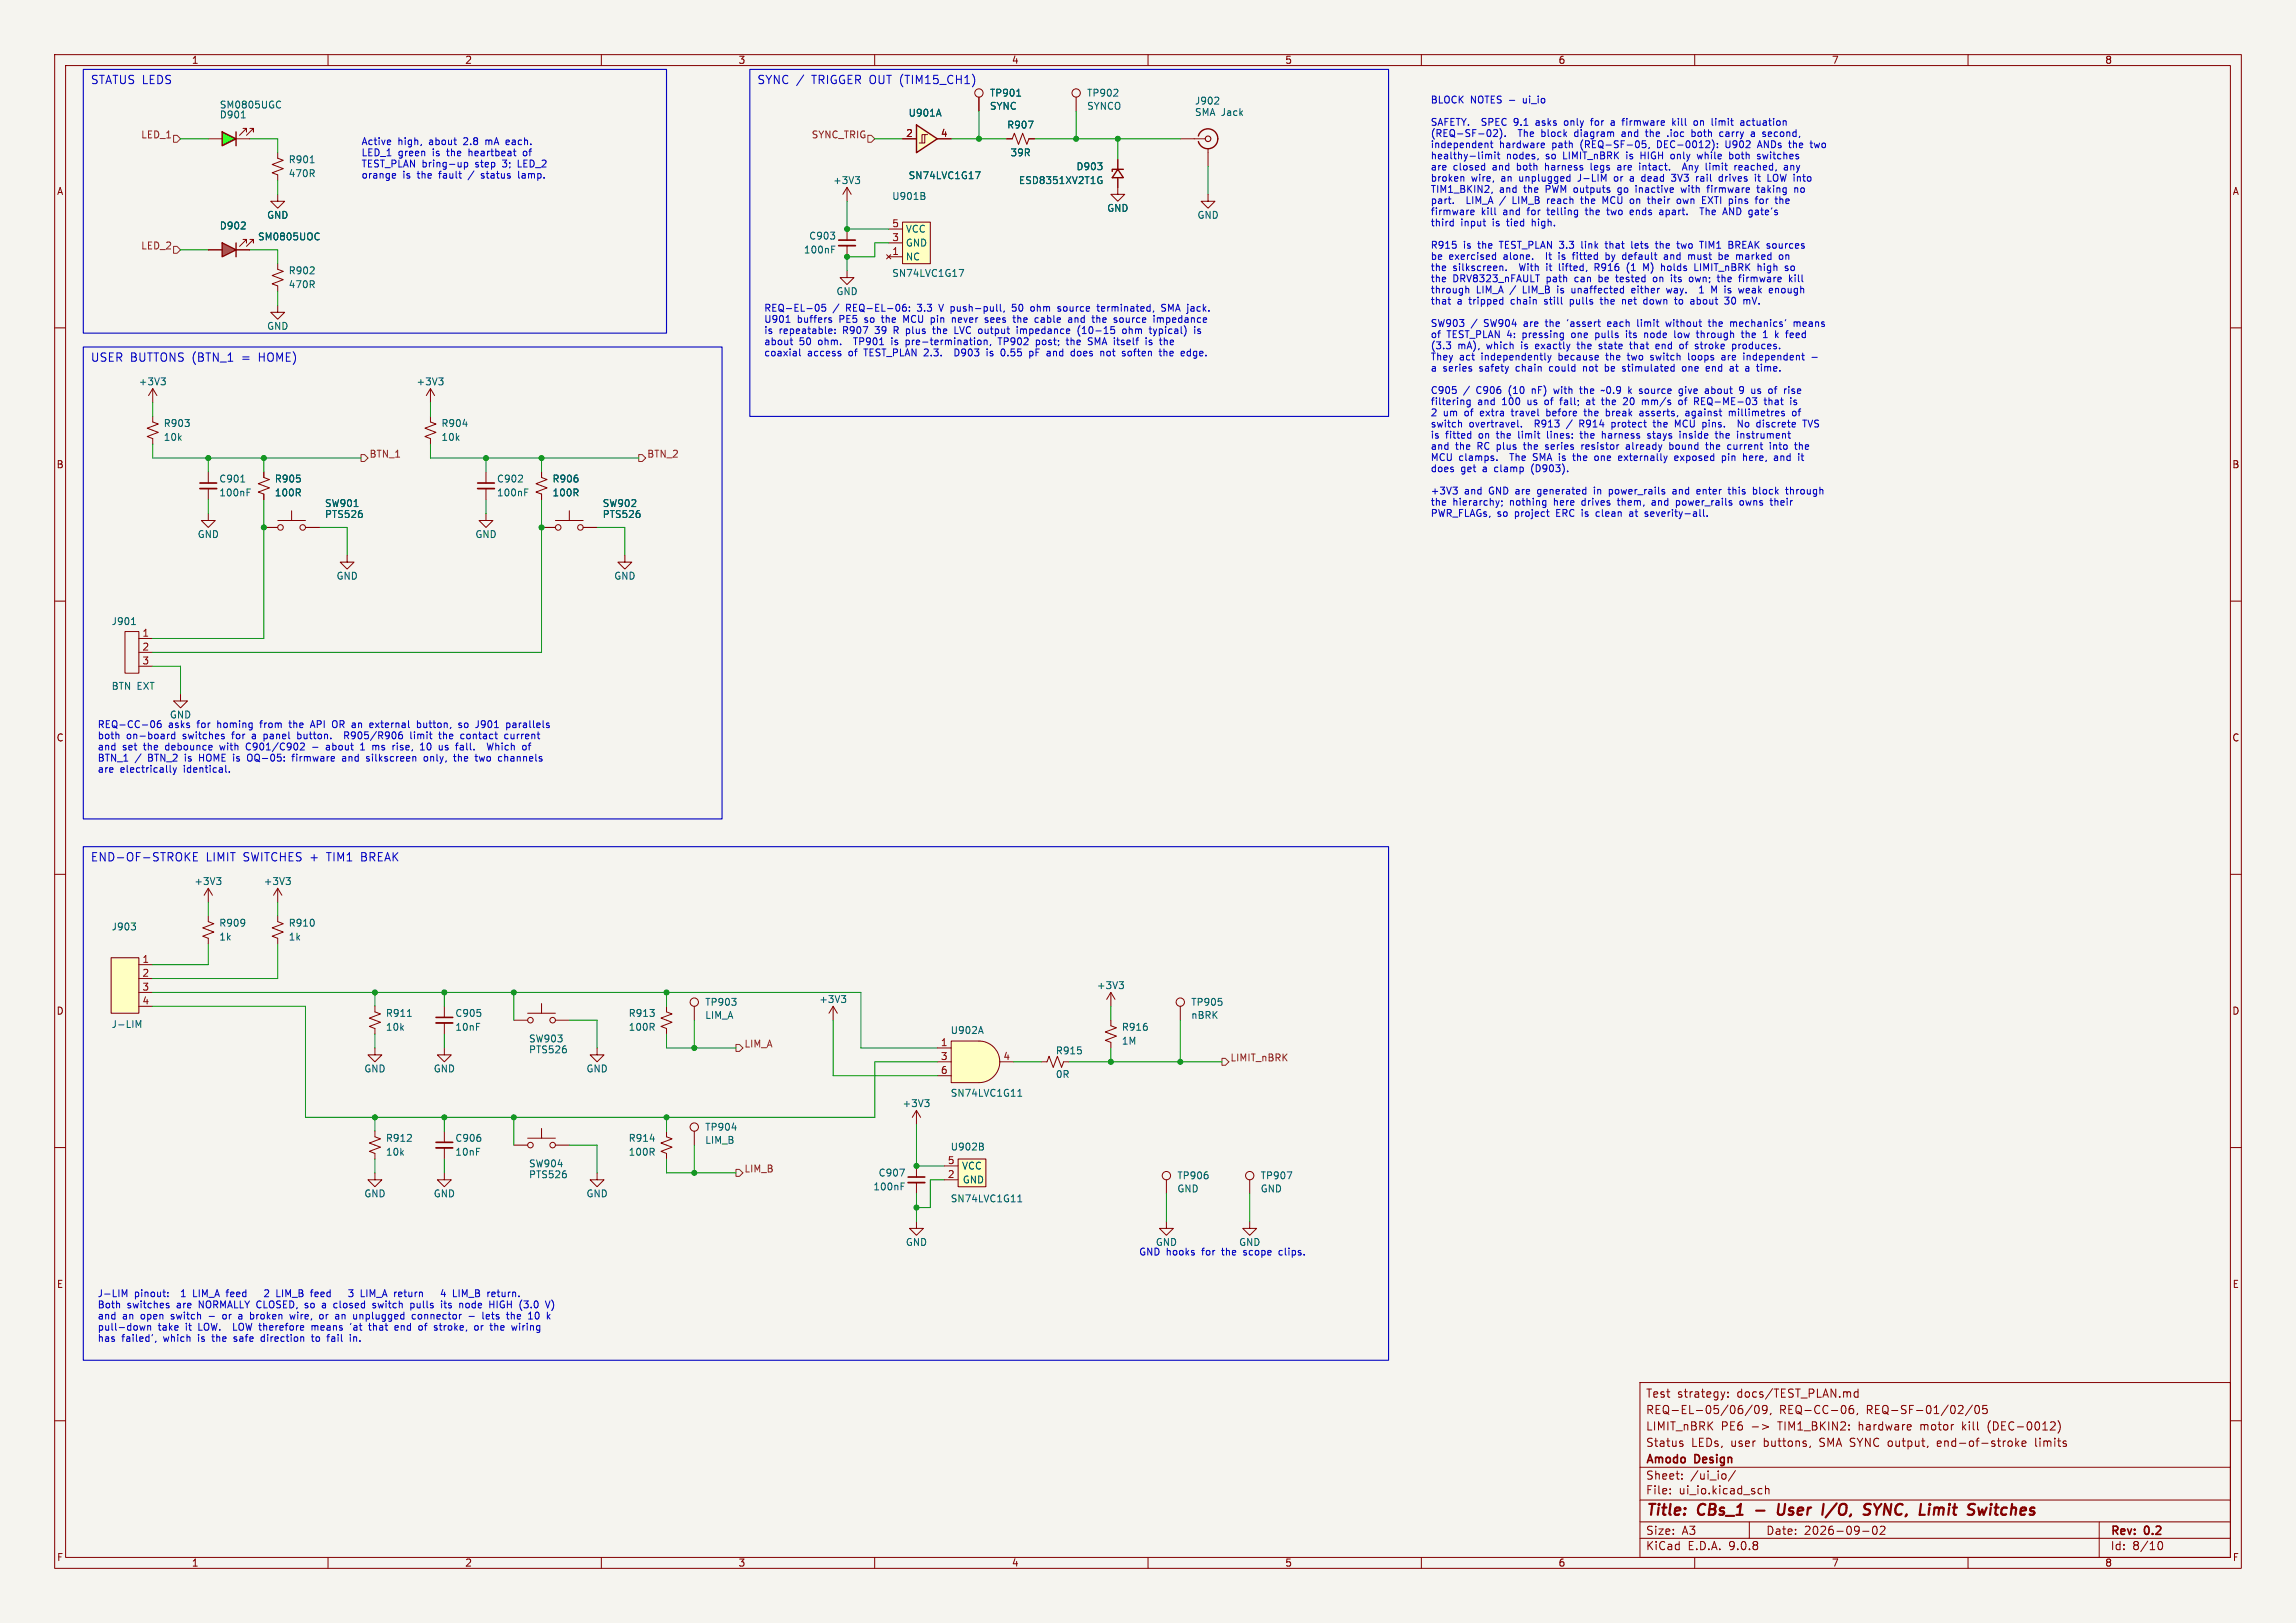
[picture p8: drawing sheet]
<svg xmlns="http://www.w3.org/2000/svg" width="420mm" height="297mm" viewBox="0 0 420 297" stroke-linecap="round" stroke-linejoin="round" font-family="sans-serif">
<defs><g id="words">
<g font-size="2.8" fill="#840000">
<text x="301" y="277.9">Title:</text>
<text x="310.6" y="277.9">CBs_1</text>
<text x="326.8" y="277.9">User</text>
<text x="335.8" y="277.9">I/O,</text>
<text x="344.2" y="277.9">SYNC,</text>
<text x="355.2" y="277.9">Limit</text>
<text x="364.9" y="277.9">Switches</text>
</g>
<g font-size="2.1" fill="#0000c2">
<text x="16.5" y="15.7">STATUS LEDS</text>
<text x="138.4" y="15.7">SYNC /</text>
<text x="148.5" y="15.7">TRIGGER OUT (TIM15_CH1)</text>
<text x="16.5" y="66.5">USER BUTTONS (BTN_1</text>
<text x="44.4" y="66.5">=</text>
<text x="47.6" y="66.5">HOME)</text>
<text x="16.5" y="157.9">END-OF-STROKE</text>
<text x="37.6" y="157.9">LIMIT SWITCHES +</text>
<text x="60.1" y="157.9">TIM1</text>
<text x="66.5" y="157.9">BREAK</text>
</g>
<g font-size="2.1" fill="#840000">
<text x="301" y="256">Test</text>
<text x="306.8" y="256">strategy:</text>
<text x="317.8" y="256">docs/TEST_PLAN.md</text>
<text x="301" y="262">LIMIT_nBRK</text>
<text x="301" y="259">REQ-EL-05/06/09,</text>
<text x="314.8" y="262">PE6</text>
<text x="325.4" y="262">TIM1_BKIN2:</text>
<text x="325.4" y="259">REQ-CC-06,</text>
<text x="340.3" y="262">hardware</text>
<text x="341.4" y="259">REQ-SF-01/02/05</text>
<text x="351.7" y="262">motor</text>
<text x="359.5" y="262">kill</text>
<text x="364.3" y="262">(DEC-0012)</text>
<text x="301" y="268.2">Amodo</text>
<text x="301" y="265">Status</text>
<text x="309.4" y="265">LEDs,</text>
<text x="310.1" y="268.2">Design</text>
<text x="316.7" y="265">user</text>
<text x="322.7" y="265">buttons,</text>
<text x="333.1" y="265">SMA SYNC output,</text>
<text x="355.1" y="265">end-of-stroke</text>
<text x="373.2" y="265">limits</text>
<text x="301" y="273.7">File:</text>
<text x="301" y="271">Sheet:</text>
<text x="307.1" y="273.7">ui_io.kicad_sch</text>
<text x="309.2" y="271">/ui_io/</text>
<text x="301" y="281.1">Size:</text>
<text x="307.6" y="281.1">A3</text>
<text x="323" y="281.1">Date:</text>
<text x="330" y="281.1">2026-09-02</text>
<text x="386" y="281.3">Rev:</text>
<text x="392.4" y="281.3">0.2</text>
<text x="301" y="283.9">KiCad</text>
<text x="308.7" y="283.9">E.D.A.</text>
<text x="316.3" y="283.9">9.0.8</text>
<text x="386" y="283.9">Id:</text>
<text x="390.1" y="283.9">8/10</text>
</g>
<g font-size="1.8" fill="#840000">
<text x="35" y="11.9">1</text>
<text x="85" y="11.9">2</text>
<text x="135" y="11.9">3</text>
<text x="185" y="11.9">4</text>
<text x="235" y="11.9">5</text>
<text x="285" y="11.9">6</text>
<text x="335" y="11.9">7</text>
<text x="385" y="11.9">8</text>
<text x="10.3" y="35.9">A</text>
<text x="408.3" y="35.9">A</text>
<text x="10.3" y="85.9">B</text>
<text x="408.2" y="85.9">B</text>
<text x="10.3" y="135.9">C</text>
<text x="408.2" y="135.9">C</text>
<text x="10.3" y="185.9">D</text>
<text x="408.2" y="185.9">D</text>
<text x="10.3" y="235.9">E</text>
<text x="408.3" y="235.9">E</text>
<text x="10.3" y="285.9">F</text>
<text x="35" y="286.9">1</text>
<text x="85" y="286.9">2</text>
<text x="135" y="286.9">3</text>
<text x="185" y="286.9">4</text>
<text x="235" y="286.9">5</text>
<text x="285" y="286.9">6</text>
<text x="335" y="286.9">7</text>
<text x="385" y="286.9">8</text>
<text x="408.3" y="285.9">F</text>
</g>
<g font-size="1.8" fill="#006464">
<text x="181" y="17.9">TP901</text>
<text x="198.8" y="17.9">TP902</text>
<text x="40.1" y="21.9">D901</text>
<text x="40.1" y="20.1">SM0805UGC</text>
<text x="166.1" y="21.5">U901A</text>
<text x="181" y="20.3">SYNC</text>
<text x="184.1" y="23.7">R907</text>
<text x="198.8" y="20.3">SYNCO</text>
<text x="218.5" y="19.3">J902</text>
<text x="218.5" y="21.4">SMA Jack</text>
<text x="184.7" y="28.8">39R</text>
<text x="52.7" y="30.1">R901</text>
<text x="52.7" y="32.6">470R</text>
<text x="152.3" y="33.9">+3V3</text>
<text x="166.1" y="33">SN74LVC1G17</text>
<text x="186.3" y="33.9">ESD8351XV2T1G</text>
<text x="196.8" y="31.3">D903</text>
<text x="48.8" y="40.2">GND</text>
<text x="163.1" y="36.8">U901B</text>
<text x="202.4" y="39">GND</text>
<text x="218.9" y="40.2">GND</text>
<text x="40.1" y="42.2">D902</text>
<text x="47.1" y="44.2">SM0805UOC</text>
<text x="147" y="46.6">100nF</text>
<text x="147.9" y="44">C903</text>
<text x="165.6" y="42.8">VCC</text>
<text x="165.6" y="45.3">GND</text>
<text x="165.6" y="47.9">NC</text>
<text x="52.7" y="50.4">R902</text>
<text x="52.7" y="52.9">470R</text>
<text x="163.1" y="50.9">SN74LVC1G17</text>
<text x="152.9" y="54.2">GND</text>
<text x="48.8" y="60.6">GND</text>
<text x="25.3" y="70.7">+3V3</text>
<text x="76.1" y="70.7">+3V3</text>
<text x="29.9" y="78.3">R903</text>
<text x="29.9" y="80.9">10k</text>
<text x="80.7" y="78.3">R904</text>
<text x="80.7" y="80.9">10k</text>
<text x="40" y="88.5">C901</text>
<text x="50.2" y="88.5">R905</text>
<text x="90.8" y="88.5">C902</text>
<text x="101" y="88.5">R906</text>
<text x="40" y="91">100nF</text>
<text x="50.2" y="91">100R</text>
<text x="59.3" y="93">SW901</text>
<text x="59.3" y="95">PTS526</text>
<text x="90.8" y="91">100nF</text>
<text x="101" y="91">100R</text>
<text x="110.1" y="93">SW902</text>
<text x="110.1" y="95">PTS526</text>
<text x="36.1" y="98.7">GND</text>
<text x="86.9" y="98.7">GND</text>
<text x="61.5" y="106.3">GND</text>
<text x="112.3" y="106.3">GND</text>
<text x="20.3" y="114.6">J901</text>
<text x="20.3" y="126.4">BTN EXT</text>
<text x="31" y="131.7">GND</text>
<text x="35.5" y="162.2">+3V3</text>
<text x="48.2" y="162.2">+3V3</text>
<text x="20.3" y="170.5">J903</text>
<text x="40" y="169.8">R909</text>
<text x="40" y="172.3">1k</text>
<text x="52.7" y="169.8">R910</text>
<text x="52.7" y="172.3">1k</text>
<text x="128.9" y="184.3">TP903</text>
<text x="149.8" y="183.7">+3V3</text>
<text x="200.6" y="181.2">+3V3</text>
<text x="217.8" y="184.3">TP905</text>
<text x="20.3" y="188.3">J-LIM</text>
<text x="70.5" y="186.3">R911</text>
<text x="70.5" y="188.8">10k</text>
<text x="83.2" y="186.3">C905</text>
<text x="83.2" y="188.8">10nF</text>
<text x="96.7" y="191">SW903</text>
<text x="114.9" y="186.3">R913</text>
<text x="114.9" y="188.8">100R</text>
<text x="128.9" y="186.7">LIM_A</text>
<text x="173.8" y="189.4">U902A</text>
<text x="205.1" y="188.8">R916</text>
<text x="205.1" y="191.4">1M</text>
<text x="217.8" y="186.7">nBRK</text>
<text x="66.5" y="196.4">GND</text>
<text x="79.2" y="196.4">GND</text>
<text x="96.7" y="193">PTS526</text>
<text x="107.2" y="196.4">GND</text>
<text x="193" y="193.1">R915</text>
<text x="193" y="197.5">0R</text>
<text x="165" y="202.8">+3V3</text>
<text x="173.8" y="200.9">SN74LVC1G11</text>
<text x="70.5" y="209.1">R912</text>
<text x="83.2" y="209.1">C906</text>
<text x="114.9" y="209.1">R914</text>
<text x="128.9" y="207.1">TP904</text>
<text x="128.9" y="209.5">LIM_B</text>
<text x="70.5" y="211.7">10k</text>
<text x="83.2" y="211.7">10nF</text>
<text x="96.7" y="213.8">SW904</text>
<text x="96.7" y="215.8">PTS526</text>
<text x="114.9" y="211.7">100R</text>
<text x="160.6" y="215.5">C907</text>
<text x="173.8" y="210.7">U902B</text>
<text x="66.5" y="219.3">GND</text>
<text x="79.2" y="219.3">GND</text>
<text x="107.2" y="219.3">GND</text>
<text x="159.7" y="218">100nF</text>
<text x="173.8" y="220.2">SN74LVC1G11</text>
<text x="215.3" y="216">TP906</text>
<text x="215.3" y="218.4">GND</text>
<text x="230.5" y="216">TP907</text>
<text x="230.5" y="218.4">GND</text>
<text x="165.6" y="228.2">GND</text>
</g>
<g font-size="1.8" fill="#0000c2">
<text x="261.6" y="19.3">BLOCK</text>
<text x="261.6" y="23.3">SAFETY.</text>
<text x="269" y="19.3">NOTES -</text>
<text x="271.2" y="23.3">SPEC</text>
<text x="277.2" y="23.3">9.1</text>
<text x="278.9" y="19.3">ui_io</text>
<text x="281.4" y="23.3">asks</text>
<text x="286.8" y="23.3">only</text>
<text x="291.9" y="23.3">for</text>
<text x="295.8" y="23.3">a</text>
<text x="298.1" y="23.3">firmware</text>
<text x="307.4" y="23.3">kill</text>
<text x="311.5" y="23.3">on</text>
<text x="315" y="23.3">limit</text>
<text x="320.5" y="23.3">actuation</text>
<text x="66" y="26.9">Active</text>
<text x="66" y="28.9">LED_1</text>
<text x="72.8" y="26.9">high,</text>
<text x="72.8" y="28.9">green</text>
<text x="78.6" y="26.9">about</text>
<text x="79.3" y="28.9">is</text>
<text x="82.1" y="28.9">the</text>
<text x="85.1" y="26.9">2.8</text>
<text x="86.2" y="28.9">heartbeat</text>
<text x="89.3" y="26.9">mA</text>
<text x="93.2" y="26.9">each.</text>
<text x="96.4" y="28.9">of</text>
<text x="261.6" y="25.4">(REQ-SF-02).</text>
<text x="261.6" y="27.4">independent</text>
<text x="261.6" y="29.5">healthy-limit</text>
<text x="274.3" y="27.4">hardware</text>
<text x="275.6" y="29.5">nodes,</text>
<text x="277.9" y="25.4">The</text>
<text x="282.2" y="25.4">block</text>
<text x="282.9" y="29.5">so</text>
<text x="284" y="27.4">path</text>
<text x="286.2" y="29.5">LIMIT_nBRK</text>
<text x="288.5" y="25.4">diagram</text>
<text x="289.4" y="27.4">(REQ-SF-05,</text>
<text x="297.3" y="25.4">and</text>
<text x="298" y="29.5">is</text>
<text x="300.8" y="29.5">HIGH</text>
<text x="302" y="25.4">the</text>
<text x="303.6" y="27.4">DEC-0012):</text>
<text x="306.1" y="25.4">.ioc</text>
<text x="306.5" y="29.5">only</text>
<text x="310.7" y="25.4">both</text>
<text x="311.6" y="29.5">while</text>
<text x="316.1" y="25.4">carry</text>
<text x="316.3" y="27.4">U902</text>
<text x="317.6" y="29.5">both</text>
<text x="322" y="25.4">a</text>
<text x="322.5" y="27.4">ANDs</text>
<text x="323" y="29.5">switches</text>
<text x="324.3" y="25.4">second,</text>
<text x="328.4" y="27.4">the</text>
<text x="332.5" y="27.4">two</text>
<text x="66" y="31">TEST_PLAN bring-up</text>
<text x="66" y="33">orange</text>
<text x="73.7" y="33">is</text>
<text x="76.5" y="33">the</text>
<text x="80.6" y="33">fault</text>
<text x="86.2" y="33">/</text>
<text x="87.1" y="31">step</text>
<text x="88.7" y="33">status</text>
<text x="92.2" y="31">3;</text>
<text x="95.2" y="31">LED_2</text>
<text x="95.7" y="33">lamp.</text>
<text x="261.6" y="31.5">are</text>
<text x="261.6" y="33.6">broken</text>
<text x="261.6" y="35.6">TIM1_BKIN2,</text>
<text x="265.8" y="31.5">closed</text>
<text x="269.1" y="33.6">wire,</text>
<text x="273.2" y="31.5">and</text>
<text x="274.3" y="35.6">and</text>
<text x="274.7" y="33.6">an</text>
<text x="277.8" y="31.5">both</text>
<text x="278.2" y="33.6">unplugged</text>
<text x="278.9" y="35.6">the</text>
<text x="283" y="35.6">PWM outputs</text>
<text x="283.1" y="31.5">harness</text>
<text x="289.2" y="33.6">J-LIM</text>
<text x="291.7" y="31.5">legs</text>
<text x="296" y="33.6">or</text>
<text x="296.6" y="35.6">go</text>
<text x="296.8" y="31.5">are</text>
<text x="299.1" y="33.6">a</text>
<text x="300.1" y="35.6">inactive</text>
<text x="301" y="31.5">intact.</text>
<text x="301.4" y="33.6">dead</text>
<text x="307.1" y="33.6">3V3</text>
<text x="308.6" y="35.6">with</text>
<text x="309.3" y="31.5">Any</text>
<text x="311.8" y="33.6">rail</text>
<text x="313.6" y="35.6">firmware</text>
<text x="313.7" y="31.5">limit</text>
<text x="316.1" y="33.6">drives</text>
<text x="319.2" y="31.5">reached,</text>
<text x="322.9" y="33.6">it</text>
<text x="323" y="35.6">taking</text>
<text x="325.4" y="33.6">LOW into</text>
<text x="328.5" y="31.5">any</text>
<text x="329.9" y="35.6">no</text>
<text x="261.6" y="37.7">part.</text>
<text x="261.6" y="39.7">firmware</text>
<text x="261.6" y="41.7">third</text>
<text x="267.2" y="41.7">input</text>
<text x="268.4" y="37.7">LIM_A /</text>
<text x="271" y="39.7">kill</text>
<text x="273.2" y="41.7">is</text>
<text x="275.1" y="39.7">and</text>
<text x="276" y="41.7">tied</text>
<text x="277.2" y="37.7">LIM_B</text>
<text x="279.7" y="39.7">for</text>
<text x="280.7" y="41.7">high.</text>
<text x="283.5" y="39.7">telling</text>
<text x="283.7" y="37.7">reach</text>
<text x="290.1" y="37.7">the</text>
<text x="290.8" y="39.7">the</text>
<text x="294.2" y="37.7">MCU on</text>
<text x="294.9" y="39.7">two</text>
<text x="299.3" y="39.7">ends</text>
<text x="302.9" y="37.7">their</text>
<text x="304.9" y="39.7">apart.</text>
<text x="308.5" y="37.7">own</text>
<text x="312.8" y="39.7">The</text>
<text x="313.3" y="37.7">EXTI pins</text>
<text x="317.1" y="39.7">AND gate's</text>
<text x="323.5" y="37.7">for</text>
<text x="327.3" y="37.7">the</text>
<text x="261.6" y="45.8">R915</text>
<text x="261.6" y="47.9">be</text>
<text x="265" y="47.9">exercised</text>
<text x="267.7" y="45.8">is</text>
<text x="270.5" y="45.8">the</text>
<text x="274.6" y="45.8">TEST_PLAN 3.3</text>
<text x="275.1" y="47.9">alone.</text>
<text x="283.3" y="47.9">It</text>
<text x="285.8" y="47.9">is</text>
<text x="288.6" y="47.9">fitted</text>
<text x="290" y="45.8">link</text>
<text x="294.6" y="45.8">that</text>
<text x="294.8" y="47.9">by</text>
<text x="298.1" y="47.9">default</text>
<text x="299.5" y="45.8">lets</text>
<text x="304.2" y="45.8">the</text>
<text x="305.9" y="47.9">and</text>
<text x="308.3" y="45.8">two</text>
<text x="310.5" y="47.9">must</text>
<text x="312.7" y="45.8">TIM1</text>
<text x="316.3" y="47.9">be</text>
<text x="318.1" y="45.8">BREAK sources</text>
<text x="319.7" y="47.9">marked</text>
<text x="261.6" y="49.9">the</text>
<text x="261.6" y="52">the</text>
<text x="265.8" y="49.9">silkscreen.</text>
<text x="265.8" y="52">DRV8323_nFAULT</text>
<text x="278.3" y="49.9">With</text>
<text x="283" y="52">path</text>
<text x="283.4" y="49.9">it</text>
<text x="285.9" y="49.9">lifted,</text>
<text x="288.4" y="52">can</text>
<text x="292.6" y="49.9">R916</text>
<text x="292.9" y="52">be</text>
<text x="296.3" y="52">tested</text>
<text x="298.7" y="49.9">(1</text>
<text x="301.9" y="49.9">M)</text>
<text x="303.3" y="52">on</text>
<text x="305.4" y="49.9">holds</text>
<text x="306.8" y="52">its</text>
<text x="310.3" y="52">own;</text>
<text x="311.7" y="49.9">LIMIT_nBRK</text>
<text x="315.7" y="52">the</text>
<text x="319.8" y="52">firmware</text>
<text x="323.4" y="49.9">high</text>
<text x="328.6" y="49.9">so</text>
<text x="329.2" y="52">kill</text>
<text x="139.7" y="57.4">REQ-EL-05</text>
<text x="139.7" y="59.4">U901</text>
<text x="145.8" y="59.4">buffers</text>
<text x="152.4" y="57.4">/</text>
<text x="153.7" y="59.4">PE5</text>
<text x="154.9" y="57.4">REQ-EL-06:</text>
<text x="158.5" y="59.4">so</text>
<text x="161.8" y="59.4">the</text>
<text x="165.9" y="59.4">MCU pin</text>
<text x="168.1" y="57.4">3.3</text>
<text x="172.3" y="57.4">V push-pull,</text>
<text x="175.2" y="59.4">never</text>
<text x="181.5" y="59.4">sees</text>
<text x="186" y="57.4">50</text>
<text x="186.9" y="59.4">the</text>
<text x="189.6" y="57.4">ohm</text>
<text x="191" y="59.4">cable</text>
<text x="194.8" y="57.4">source</text>
<text x="197.3" y="59.4">and</text>
<text x="201.9" y="59.4">the</text>
<text x="202.2" y="57.4">terminated,</text>
<text x="206.1" y="59.4">source</text>
<text x="213.5" y="59.4">impedance</text>
<text x="214.2" y="57.4">SMA jack.</text>
<text x="261.6" y="54">through</text>
<text x="261.6" y="56.1">that</text>
<text x="266.5" y="56.1">a</text>
<text x="268.9" y="56.1">tripped</text>
<text x="270" y="54">LIM_A /</text>
<text x="276.7" y="56.1">chain</text>
<text x="278.9" y="54">LIM_B</text>
<text x="283" y="56.1">still</text>
<text x="285.4" y="54">is</text>
<text x="287.9" y="56.1">pulls</text>
<text x="288.2" y="54">unaffected</text>
<text x="293.7" y="56.1">the</text>
<text x="297.8" y="56.1">net</text>
<text x="299.4" y="54">either</text>
<text x="301.9" y="56.1">down</text>
<text x="306" y="54">way.</text>
<text x="307.9" y="56.1">to</text>
<text x="310.9" y="56.1">about</text>
<text x="312.4" y="54">1</text>
<text x="314.8" y="54">M is</text>
<text x="317.4" y="56.1">30</text>
<text x="320.2" y="54">weak</text>
<text x="321" y="56.1">mV.</text>
<text x="325.9" y="54">enough</text>
<text x="139.7" y="61.4">is</text>
<text x="139.7" y="63.5">about</text>
<text x="139.7" y="65.5">coaxial</text>
<text x="142.5" y="61.4">repeatable:</text>
<text x="146.2" y="63.5">50</text>
<text x="147.7" y="65.5">access</text>
<text x="149.8" y="63.5">ohm.</text>
<text x="154.3" y="61.4">R907</text>
<text x="155.3" y="65.5">of</text>
<text x="156.7" y="63.5">TP901</text>
<text x="158.4" y="65.5">TEST_PLAN 2.3.</text>
<text x="160.4" y="61.4">39</text>
<text x="163.8" y="63.5">is</text>
<text x="164" y="61.4">R plus</text>
<text x="166.6" y="63.5">pre-termination,</text>
<text x="171.6" y="61.4">the</text>
<text x="175.5" y="65.5">D903</text>
<text x="175.7" y="61.4">LVC output</text>
<text x="181.6" y="65.5">is</text>
<text x="183.8" y="63.5">TP902</text>
<text x="184.4" y="65.5">0.55</text>
<text x="187.5" y="61.4">impedance</text>
<text x="189.8" y="65.5">pF</text>
<text x="190.8" y="63.5">post;</text>
<text x="193.2" y="65.5">and</text>
<text x="196.6" y="63.5">the</text>
<text x="197.8" y="65.5">does</text>
<text x="198.8" y="61.4">(10-15</text>
<text x="200.8" y="63.5">SMA itself</text>
<text x="203.4" y="65.5">not</text>
<text x="207.2" y="61.4">ohm</text>
<text x="207.6" y="65.5">soften</text>
<text x="211.7" y="63.5">is</text>
<text x="212.4" y="61.4">typical)</text>
<text x="214.5" y="63.5">the</text>
<text x="214.6" y="65.5">the</text>
<text x="218.8" y="65.5">edge.</text>
<text x="261.6" y="60.1">SW903</text>
<text x="261.6" y="62.2">of</text>
<text x="261.6" y="64.2">(3.3</text>
<text x="264.7" y="62.2">TEST_PLAN 4:</text>
<text x="266.7" y="64.2">mA),</text>
<text x="269.1" y="60.1">/</text>
<text x="271.6" y="60.1">SW904</text>
<text x="272.1" y="64.2">which</text>
<text x="278.6" y="64.2">is</text>
<text x="278.8" y="62.2">pressing</text>
<text x="279" y="60.1">are</text>
<text x="281.4" y="64.2">exactly</text>
<text x="283.2" y="60.1">the</text>
<text x="287.4" y="60.1">'assert</text>
<text x="288" y="62.2">one</text>
<text x="289.2" y="64.2">the</text>
<text x="292.5" y="62.2">pulls</text>
<text x="293.4" y="64.2">state</text>
<text x="295" y="60.1">each</text>
<text x="298.3" y="62.2">its</text>
<text x="299.3" y="64.2">that</text>
<text x="300.6" y="60.1">limit</text>
<text x="301.9" y="62.2">node</text>
<text x="304.2" y="64.2">end</text>
<text x="306.1" y="60.1">without</text>
<text x="307.6" y="62.2">low</text>
<text x="308.7" y="64.2">of</text>
<text x="311.8" y="64.2">stroke</text>
<text x="311.9" y="62.2">through</text>
<text x="314.1" y="60.1">the</text>
<text x="318.2" y="60.1">mechanics'</text>
<text x="318.8" y="64.2">produces.</text>
<text x="320.3" y="62.2">the</text>
<text x="324.5" y="62.2">1</text>
<text x="326.8" y="62.2">k</text>
<text x="329" y="62.2">feed</text>
<text x="330" y="60.1">means</text>
<text x="261.6" y="66.3">They</text>
<text x="261.6" y="68.3">a</text>
<text x="263.9" y="68.3">series</text>
<text x="267" y="66.3">act</text>
<text x="270.7" y="68.3">safety</text>
<text x="271.1" y="66.3">independently</text>
<text x="277.6" y="68.3">chain</text>
<text x="283.9" y="68.3">could</text>
<text x="285.4" y="66.3">because</text>
<text x="290.3" y="68.3">not</text>
<text x="294.3" y="66.3">the</text>
<text x="294.5" y="68.3">be</text>
<text x="297.9" y="68.3">stimulated</text>
<text x="298.4" y="66.3">two</text>
<text x="302.8" y="66.3">switch</text>
<text x="309" y="68.3">one</text>
<text x="309.9" y="66.3">loops</text>
<text x="313.6" y="68.3">end</text>
<text x="316.2" y="66.3">are</text>
<text x="318.1" y="68.3">at</text>
<text x="320.4" y="66.3">independent</text>
<text x="321.2" y="68.3">a</text>
<text x="323.5" y="68.3">time.</text>
<text x="261.6" y="72.4">C905</text>
<text x="261.6" y="74.5">filtering</text>
<text x="261.6" y="76.5">2</text>
<text x="264" y="76.5">um</text>
<text x="267.7" y="72.4">/</text>
<text x="268" y="76.5">of</text>
<text x="270.2" y="72.4">C906</text>
<text x="270.3" y="74.5">and</text>
<text x="271.1" y="76.5">extra</text>
<text x="274.9" y="74.5">100</text>
<text x="276.3" y="72.4">(10</text>
<text x="277" y="76.5">travel</text>
<text x="279.7" y="74.5">us</text>
<text x="280.7" y="72.4">nF)</text>
<text x="283.1" y="74.5">of</text>
<text x="283.6" y="76.5">before</text>
<text x="285" y="72.4">with</text>
<text x="286.1" y="74.5">fall;</text>
<text x="289.9" y="72.4">the</text>
<text x="290.7" y="76.5">the</text>
<text x="291.1" y="74.5">at</text>
<text x="294.1" y="72.4">~0.9</text>
<text x="294.1" y="74.5">the</text>
<text x="294.9" y="76.5">break</text>
<text x="298.3" y="74.5">20</text>
<text x="299.2" y="72.4">k</text>
<text x="301.2" y="76.5">asserts,</text>
<text x="301.4" y="72.4">source</text>
<text x="301.9" y="74.5">mm/s</text>
<text x="308.8" y="74.5">of</text>
<text x="308.8" y="72.4">give</text>
<text x="309.8" y="76.5">against</text>
<text x="311.8" y="74.5">REQ-ME-03</text>
<text x="313.8" y="72.4">about</text>
<text x="318" y="76.5">millimetres</text>
<text x="320.3" y="72.4">9</text>
<text x="322.7" y="72.4">us</text>
<text x="324.9" y="74.5">that</text>
<text x="326" y="72.4">of</text>
<text x="329.1" y="72.4">rise</text>
<text x="329.8" y="76.5">of</text>
<text x="261.6" y="78.6">switch</text>
<text x="261.6" y="80.6">is</text>
<text x="261.6" y="82.6">and</text>
<text x="264.4" y="80.6">fitted</text>
<text x="266.2" y="82.6">the</text>
<text x="268.7" y="78.6">overtravel.</text>
<text x="270.4" y="82.6">RC plus</text>
<text x="270.6" y="80.6">on</text>
<text x="274.1" y="80.6">the</text>
<text x="278.2" y="80.6">limit</text>
<text x="279.2" y="82.6">the</text>
<text x="281" y="78.6">R913</text>
<text x="283.4" y="82.6">series</text>
<text x="283.7" y="80.6">lines:</text>
<text x="287.1" y="78.6">/</text>
<text x="289.6" y="78.6">R914</text>
<text x="290" y="80.6">the</text>
<text x="290.2" y="82.6">resistor</text>
<text x="294.1" y="80.6">harness</text>
<text x="295.7" y="78.6">protect</text>
<text x="298.5" y="82.6">already</text>
<text x="302.7" y="80.6">stays</text>
<text x="303.6" y="78.6">the</text>
<text x="306.7" y="82.6">bound</text>
<text x="307.7" y="78.6">MCU pins.</text>
<text x="308.7" y="80.6">inside</text>
<text x="313.6" y="82.6">the</text>
<text x="315.5" y="80.6">the</text>
<text x="317.7" y="82.6">current</text>
<text x="319.7" y="80.6">instrument</text>
<text x="319.8" y="78.6">No</text>
<text x="323.4" y="78.6">discrete</text>
<text x="325.7" y="82.6">into</text>
<text x="330.5" y="82.6">the</text>
<text x="332.2" y="78.6">TVS</text>
<text x="261.6" y="84.7">MCU clamps.</text>
<text x="261.6" y="86.7">does</text>
<text x="267.2" y="86.7">get</text>
<text x="271.3" y="86.7">a</text>
<text x="273.7" y="86.7">clamp</text>
<text x="276.6" y="84.7">The</text>
<text x="280.6" y="86.7">(D903).</text>
<text x="280.9" y="84.7">SMA is</text>
<text x="288.7" y="84.7">the</text>
<text x="292.8" y="84.7">one</text>
<text x="297.4" y="84.7">externally</text>
<text x="307.8" y="84.7">exposed</text>
<text x="316.7" y="84.7">pin</text>
<text x="320.8" y="84.7">here,</text>
<text x="326.7" y="84.7">and</text>
<text x="261.6" y="90.8">+3V3</text>
<text x="261.6" y="92.9">the</text>
<text x="261.6" y="94.9">PWR_FLAGs, so</text>
<text x="265.8" y="92.9">hierarchy;</text>
<text x="267.9" y="90.8">and</text>
<text x="272.5" y="90.8">GND are</text>
<text x="276.3" y="92.9">nothing</text>
<text x="277.2" y="94.9">project</text>
<text x="281.7" y="90.8">generated</text>
<text x="284.5" y="92.9">here</text>
<text x="285" y="94.9">ERC is</text>
<text x="289.8" y="92.9">drives</text>
<text x="292.3" y="90.8">in</text>
<text x="292.6" y="94.9">clean</text>
<text x="295.2" y="90.8">power_rails</text>
<text x="296.6" y="92.9">them,</text>
<text x="298.9" y="94.9">at</text>
<text x="302" y="94.9">severity-all.</text>
<text x="303.1" y="92.9">and</text>
<text x="307.1" y="90.8">and</text>
<text x="307.7" y="92.9">power_rails</text>
<text x="311.7" y="90.8">enter</text>
<text x="317.7" y="90.8">this</text>
<text x="319.5" y="92.9">owns</text>
<text x="322.4" y="90.8">block</text>
<text x="325.4" y="92.9">their</text>
<text x="328.6" y="90.8">through</text>
<text x="17.8" y="133.6">REQ-CC-06</text>
<text x="17.8" y="135.6">both</text>
<text x="17.8" y="137.6">and</text>
<text x="22.4" y="137.6">set</text>
<text x="23.1" y="135.6">on-board</text>
<text x="26.4" y="137.6">the</text>
<text x="30.5" y="137.6">debounce</text>
<text x="30.8" y="133.6">asks</text>
<text x="33.5" y="135.6">switches</text>
<text x="36.2" y="133.6">for</text>
<text x="40" y="133.6">homing</text>
<text x="40.7" y="137.6">with</text>
<text x="42.8" y="135.6">for</text>
<text x="45.7" y="137.6">C901/C902</text>
<text x="46.6" y="135.6">a</text>
<text x="48.1" y="133.6">from</text>
<text x="48.9" y="135.6">panel</text>
<text x="53.6" y="133.6">the</text>
<text x="55.3" y="135.6">button.</text>
<text x="57.8" y="133.6">API</text>
<text x="60.7" y="137.6">about</text>
<text x="61.9" y="133.6">OR an</text>
<text x="64.3" y="135.6">R905/R906</text>
<text x="67.2" y="137.6">1</text>
<text x="69.1" y="133.6">external</text>
<text x="69.6" y="137.6">ms</text>
<text x="73.5" y="137.6">rise,</text>
<text x="76.6" y="135.6">limit</text>
<text x="78" y="133.6">button,</text>
<text x="78.8" y="137.6">10</text>
<text x="82" y="135.6">the</text>
<text x="82.4" y="137.6">us</text>
<text x="85.7" y="137.6">fall.</text>
<text x="85.8" y="133.6">so</text>
<text x="86.2" y="135.6">contact</text>
<text x="89.2" y="133.6">J901</text>
<text x="91.9" y="137.6">Which</text>
<text x="94.4" y="135.6">current</text>
<text x="94.9" y="133.6">parallels</text>
<text x="17.8" y="139.7">BTN_1</text>
<text x="17.8" y="141.7">are</text>
<text x="22" y="141.7">electrically</text>
<text x="24.7" y="139.7">/</text>
<text x="27.2" y="139.7">BTN_2</text>
<text x="33.7" y="141.7">identical.</text>
<text x="34.1" y="139.7">is</text>
<text x="36.9" y="139.7">HOME is</text>
<text x="46.2" y="139.7">OQ-05:</text>
<text x="54.6" y="139.7">firmware</text>
<text x="63.9" y="139.7">and</text>
<text x="68.5" y="139.7">silkscreen</text>
<text x="79.3" y="139.7">only,</text>
<text x="85" y="139.7">the</text>
<text x="89.1" y="139.7">two</text>
<text x="93.5" y="139.7">channels</text>
<text x="208.3" y="230.1">GND hooks</text>
<text x="211.3" y="228.2">GND</text>
<text x="220" y="230.1">for</text>
<text x="223.8" y="230.1">the</text>
<text x="226.6" y="228.2">GND</text>
<text x="228" y="230.1">scope</text>
<text x="234.6" y="230.1">clips.</text>
<text x="17.8" y="237.7">J-LIM</text>
<text x="17.8" y="239.7">Both</text>
<text x="23.2" y="239.7">switches</text>
<text x="24.6" y="237.7">pinout:</text>
<text x="32.5" y="239.7">are</text>
<text x="33.4" y="237.7">1</text>
<text x="35.8" y="237.7">LIM_A feed</text>
<text x="36.7" y="239.7">NORMALLY CLOSED,</text>
<text x="49.7" y="237.7">2</text>
<text x="52.1" y="237.7">LIM_B</text>
<text x="56.5" y="239.7">so</text>
<text x="58.6" y="237.7">feed</text>
<text x="59.8" y="239.7">a</text>
<text x="62.1" y="239.7">closed</text>
<text x="66.1" y="237.7">3</text>
<text x="68.5" y="237.7">LIM_A return</text>
<text x="69.5" y="239.7">switch</text>
<text x="76.6" y="239.7">pulls</text>
<text x="82.4" y="239.7">its</text>
<text x="84" y="237.7">4</text>
<text x="85.9" y="239.7">node</text>
<text x="86.4" y="237.7">LIM_B</text>
<text x="91.6" y="239.7">HIGH</text>
<text x="92.9" y="237.7">return.</text>
<text x="97.3" y="239.7">(3.0</text>
<text x="17.8" y="241.8">and</text>
<text x="17.8" y="243.8">pull-down</text>
<text x="17.8" y="245.9">has</text>
<text x="22.3" y="245.9">failed',</text>
<text x="22.4" y="241.8">an</text>
<text x="25.9" y="241.8">open</text>
<text x="28.9" y="243.8">take</text>
<text x="30" y="245.9">which</text>
<text x="31.6" y="241.8">switch</text>
<text x="34.1" y="243.8">it</text>
<text x="36.5" y="245.9">is</text>
<text x="36.6" y="243.8">LOW.</text>
<text x="39.3" y="245.9">the</text>
<text x="41.4" y="241.8">or</text>
<text x="43.3" y="243.8">LOW therefore</text>
<text x="43.5" y="245.9">safe</text>
<text x="44.5" y="241.8">a</text>
<text x="46.8" y="241.8">broken</text>
<text x="48.6" y="245.9">direction</text>
<text x="54.4" y="241.8">wire,</text>
<text x="58.1" y="243.8">means</text>
<text x="58.1" y="245.9">to</text>
<text x="59.9" y="241.8">or</text>
<text x="61.2" y="245.9">fail</text>
<text x="63.1" y="241.8">an</text>
<text x="65.4" y="243.8">'at</text>
<text x="65.5" y="245.9">in.</text>
<text x="66.5" y="241.8">unplugged</text>
<text x="69" y="243.8">that</text>
<text x="73.9" y="243.8">end</text>
<text x="77.5" y="241.8">connector</text>
<text x="78.5" y="243.8">of</text>
<text x="81.5" y="243.8">stroke,</text>
<text x="88" y="241.8">-</text>
<text x="89.1" y="243.8">or</text>
<text x="90.8" y="241.8">lets</text>
<text x="92.2" y="243.8">the</text>
<text x="95.5" y="241.8">the</text>
<text x="96.4" y="243.8">wiring</text>
<text x="99.6" y="241.8">10</text>
</g>
<g font-size="1.8" fill="#725600">
<text x="25.7" y="25.4">LED_1</text>
<text x="148.4" y="25.4">SYNC_TRIG</text>
<text x="25.7" y="45.7">LED_2</text>
<text x="67.5" y="83.8">BTN_1</text>
<text x="118.3" y="83.8">BTN_2</text>
<text x="136.1" y="191.8">LIM_A</text>
<text x="225" y="194.3">LIMIT_nBRK</text>
<text x="136.1" y="214.6">LIM_B</text>
</g>
<g font-size="1.8" fill="#a90000">
<text x="165.7" y="25.1">2</text>
<text x="172" y="25.1">4</text>
<text x="163.1" y="41.7">5</text>
<text x="163.1" y="44.2">3</text>
<text x="163.1" y="46.7">1</text>
<text x="26" y="116.6">1</text>
<text x="26" y="119.1">2</text>
<text x="26" y="121.7">3</text>
<text x="26" y="176.3">1</text>
<text x="26" y="178.8">2</text>
<text x="26" y="181.4">3</text>
<text x="26" y="183.9">4</text>
<text x="172" y="191.5">1</text>
<text x="172" y="194.1">3</text>
<text x="172" y="196.6">6</text>
<text x="183.4" y="194.1">4</text>
<text x="173.3" y="213.1">5</text>
<text x="173.3" y="215.6">2</text>
</g>
<g font-size="1.8" fill="#004848">
<text x="175.9" y="214.2">VCC</text>
<text x="176" y="216.8">GND</text>
</g>
</g></defs>
<path d="M0 0h420v297h-420z" fill="#f5f4ef" stroke="#f5f4ef" stroke-width=".18"/>
<g fill="none" stroke="#840000" stroke-width=".18">
<path d="M10 10h400v277h-400zM12 12h396v273h-396zM60 10v2M110 10v2M160 10v2M210 10v2M260 10v2M310 10v2M360 10v2M10 60h2M408 60h2M10 110h2"/>
<path d="M408 110h2M10 160h2M408 160h2M38.1 167.6v1.1l1 .3-2 .8 2 .8-2 .7 1 .4v1M50.8 167.6v1.1l1 .3-2 .8 2 .8-2 .7 1 .4v1M81.3 191.8v1.2h1.2l-1.2 1.3-1.3-1.3h1.3M10 210h2M408 210h2M300 253h108v32h-108zM315.5 254.7l-.3 1M316.1 255.5v.2M316.1 254.8v.1"/>
<path d="M318.7 257.8l.1 .2-.1 .6M320.5 257.1l-1.3 1.9M321.1 257.3l.2-.1a.8 .8 0 0 1 .5 .7 .8 .8 0 0 1-.5 .8l-.2-.2-.2-.4zM323.2 257.8l-.3 .3h-.2l-.3-.3 .1-.5 .4-.1 .3 .1a.99 .99 0 0 1-.4 1.4h-.3M323.9 258.6l-.1 .3M338.9 257.2a.59 .59 0 0 0-.7 .6v.6l.2 .2 .4 .1 .2-.2 .1-.5-.2-.2h-.4l-.3 .2M339.8 258.6l-.1 .3M339.9 254.2v1.5M339.9 254.8l-.5-.1-.2 .3v.4l.1 .2h.6M358.8 257.2l.3 .3-.1 .3-.8 .9h.9M360.8 257.1l-1.3 1.9M361.4 257.3l.2-.1a.8 .8 0 0 1 .5 .7 .8 .8 0 0 1-.5 .8l-.2-.2-.2-.4z"/>
<path d="M363.4 257.2h-.7v.7l.2-.1h.5l.1 .2-.1 .5-.2 .2-.5-.2M376.4 260a1.72 1.72 0 0 1 0 2.3M10 260h2M300 278.5h108M300 274.5h108M300 268.5h108M305.5 273.2v.2M305.5 272.5v.1M307.4 264.2l.4 .1 .1 .2-.2 .2h-.3M307.4 263.7l.4 .1M307.7 270.5v.2M307.7 269.8v.1"/>
<path d="M315.4 269.7l.3 .3v.4l-.3 .3M317.4 269.1l-1.2 1.9M320 278.5v3M320.5 261.1h1.2M321.9 272.4l.4 .1M322.3 273.3l-.4 .1M322.4 260.7l1.1 .4-1.1 .4M322.9 272.5l.3-.1 .3 .1 .1 .9M322.9 271.9v1.5M331.2 264.6l-.2 .3M342.7 279.4l.2-.1a.8 .8 0 0 1 .5 .7 .8 .8 0 0 1-.5 .8l-.2-.2-.2-.4zM344.2 279.3l-.3 .1"/>
<path d="M344.5 279.3l.3 .3-.1 .3-.8 .9h.9M354.4 263.8v.8M355.1 264l-.7 .2M363.7 260.6v1M368 263.8v.7M368.7 263.2v1.5M368.9 264.1l.4 .6M369.3 263.7l-.6 .6M369.9 264.2l.7-.2-.1-.2-.4-.1-.2 .2v.7h.6M372.4 263.2v1.3l.2 .2M384 278.5v6.5M408 260h2"/>
<path d="M60 285v2M110 285v2M160 285v2M210 285v2M260 285v2M300 281.5h108M310 285v2M340.7 280.2h1.2M360 285v2M394.7 282.7l.2-.5 .2-.1a.8 .8 0 0 1 .5 .7 .8 .8 0 0 1-.5 .8l-.2-.2-.2-.4"/>
</g>
<path d="M321.2 276.4h1.6M325.4 275.2l-.2 1.6 .1 .3a.66 .66 0 0 0 .9-.1M336 275.1l-2.1 2.6M341.1 276l.6 .3a.49 .49 0 0 1 .4 .5 .49 .49 0 0 1-.5 .4h-.5M342.2 275.3a.85 .85 0 0 0-1 .1M342.8 275.2l.6 1.1M343.4 276.3l-.2 .9M344.2 275.2l-.8 1.1M353.9 275.9l-.2 1.3M354.5 275.9l-.6 .2M363.4 275.9l-.5 1.3M364.2 275.9l-.2 1.3" fill="none" stroke="#840000" stroke-width=".4"/>
<path d="M20.3 175.3h5.1v10.1h-5.1z" fill="#ffffc2"/>
<g fill="none" stroke="#840000" stroke-width=".18">
<path d="M20.3 175.3h5.1v10.1h-5.1zM25.4 176.5h2.5M25.4 179.1h2.5M25.4 181.6h2.5M25.4 184.2h2.5M127 207v2.6"/>
<circle cx="127" cy="206.2" r=".76"/>
</g>
<path d="M24 168.9h.8l-.4 .5M24.7 169.4l.1 .2-.1 .5M24.9 186.8l.4 .9 .5-.9v1.2M133.9 206.4h.8" fill="none" stroke="#006464" stroke-width=".18"/>
<path d="M175.3 212.1h5v5.1h-5z" fill="#ffffc2"/>
<g fill="none" stroke="#840000" stroke-width=".18">
<path d="M50.8 162.6l-.8 1.2M50.8 162.6l.8 1.2M50.8 162.6v2.5M68.6 184.2v1l1 .3-2 .8 2 .8-2 .7 1 .4v1M68.6 191.8v1.2h1.2l-1.2 1.3-1.3-1.3h1.3M127 184.2v2.5M152.4 184.2l-.8 1.2M152.4 184.2l.8 1.2M152.4 184.2v2.5M203.2 181.6l-.8 1.3M203.2 181.6l.8 1.3M203.2 181.6v2.6"/>
<path d="M215.9 184.2v2.5M68.6 207v1l1 .4-2 .8 2 .7-2 .8 1 .4v1M94 209.6h2.5M96.5 208.3h5.1M99.1 206.5v1.8M101.6 209.6h2.5M109.2 214.6v1.3h1.3l-1.3 1.3-1.3-1.3h1.3M172.7 213.4h2.6M172.7 215.9h2.6M175.3 212.1h5v5.1h-5zM213.4 215.9v2.5M228.6 215.9v2.5"/>
<path d="M228.6 223.5v1.3h1.3l-1.3 1.3-1.3-1.3h1.3"/>
<circle cx="127" cy="183.4" r=".76"/>
<circle cx="215.9" cy="183.4" r=".76"/>
<circle cx="97" cy="209.6" r=".51"/>
<circle cx="101.1" cy="209.6" r=".51"/>
<circle cx="213.4" cy="215.1" r=".76"/>
<circle cx="228.6" cy="215.1" r=".76"/>
</g>
<path d="M52.3 160.6h.8l-.4 .5M52.9 161.1l.2 .2v.3l-.2 .3M204.7 179.6h.8l-.4 .5M74.5 186h.8M153.9 182.2h.8l-.4 .5M154.5 182.7l.2 .2v.3l-.2 .3M205.3 180.1l.2 .3v.3l-.2 .2M179.6 209.8l.3 .2-.1 .3-.1 .1M179.7 209.2l.1 .2-.1 .3M186.2 219.9h.7M186.2 219l.4-.3v1.2M235.4 214.4h.9l-.5 1.3" fill="none" stroke="#006464" stroke-width=".18"/>
<path d="M174 190.5h5.1v7.6h-5.1z" fill="#ffffc2"/>
<g fill="#ffffc2" stroke="#ffffc2" stroke-width=".18">
<path d="M179.1 190.5a3.8 3.8 0 0 1 3.8 3.8h-3.8z"/>
<path d="M179.1 194.3h3.8a3.8 3.8 0 0 1-3.8 3.8z"/>
</g>
<g fill="none" stroke="#840000" stroke-width=".18">
<path d="M179.1 17.8v2.5M184.1 25.4h1.1l.3-1 .8 2 .8-2 .7 2 .4-1h1M204.5 34.3v1.3h1.2l-1.2 1.2-1.3-1.2h1.3M81.3 184.2v2M81.3 187.2v2M94 186.7h2.5M96.5 185.4h5.1M99.1 183.6v1.8M101.6 186.7h2.5M109.2 191.8v1.2h1.3l-1.3 1.3-1.3-1.3h1.3M121.9 184.2v1l1 .3-2 .8 2 .8-2 .7 1 .4v1M171.4 191.8h2.6"/>
<path d="M171.4 194.3h2.6M171.4 196.9h2.6M174 190.5h5.1a3.8 3.8 0 0 1 3.8 3.8 3.8 3.8 0 0 1-3.8 3.8h-5.1zM182.9 194.3h2.5M68.6 214.6v1.3h1.2l-1.2 1.3-1.3-1.3h1.3M81.3 214.6v1.3h1.2l-1.2 1.3-1.3-1.3h1.3M81.3 207v2M81.3 210.1v2M121.9 207v1l1 .4-2 .8 2 .7-2 .8 1 .4v1"/>
<circle cx="179.1" cy="17" r=".76"/>
<circle cx="97" cy="186.7" r=".51"/>
<circle cx="101.1" cy="186.7" r=".51"/>
</g>
<path d="M186 17.6h.7M188.1 22.2h.9l-.6 1.2M179.4 187.9l.4 1.2M186.2 199.7l.4-.4v1.3M118.9 208.4h.8M186.2 200.6h.7" fill="none" stroke="#006464" stroke-width=".18"/>
<path d="M79.8 186.2h3M79.8 209h3" fill="none" stroke="#840000" stroke-width=".3"/>
<path d="M79.8 187.2h3M79.8 210.1h3" fill="none" stroke="#840000" stroke-width=".33"/>
<path d="M167.6 22.9l3.8 2.5-3.8 2.5z" fill="#ffffc2"/>
<path d="M167.6 22.9l3.8 2.5-3.8 2.5z" fill="none" stroke="#840000" stroke-width=".25"/>
<path d="M165.1 25.4h2.5M169.2 24.6h-.5v1.6M169.7 24.6h-.5v1.6h-1.1M171.4 25.4h2.6" fill="none" stroke="#840000" stroke-width=".18"/>
<path d="M171.7 20l.4 1.3M178.4 31.4h.9l-.6 1.3" fill="none" stroke="#006464" stroke-width=".18"/>
<path d="M165.1 40.6h5.1v7.7h-5.1z" fill="#ffffc2"/>
<g fill="none" stroke="#840000" stroke-width=".18">
<path d="M196.8 17.8v2.5M50.8 27.9v1.1l1 .3-2 .8 2 .8-2 .7 1 .4v1M204.5 29.2v1.8M204.5 32.5v1.8M215.9 25.4h4.6M221 35.6v1.2h1.2l-1.2 1.3-1.3-1.3h1.3M221 27.2v3.3M154.9 49.5v1.3h1.3l-1.3 1.3-1.2-1.3h1.2M162.2 46.6l.7 .8M162.6 41.9h2.5M162.6 44.5h2.5M162.6 47h2.5"/>
<path d="M162.9 46.6l-.7 .8M165.1 40.6h5.1v7.7h-5.1zM27.9 76.2v1l1.1 .4-2.1 .8 2.1 .7-2.1 .8 1 .4v1M78.7 76.2v1l1.1 .4-2.1 .8 2.1 .7-2.1 .8 1 .4v1M78.7 71.1l-.7 1.3M78.7 71.1l.8 1.3M78.7 71.1v2.6M38.1 94v1.3h1.3l-1.3 1.2-1.3-1.2h1.3M88.9 94v1.3h1.3l-1.3 1.2-1.3-1.2h1.3M88.9 86.4v2M88.9 89.4v2M99.1 96.5h2.5"/>
<path d="M101.6 95.3h5.1M104.1 93.5v1.8M106.7 96.5h2.5M114.3 101.6v1.3h1.3l-1.3 1.2-1.3-1.2h1.3M38.1 162.6l-.8 1.2M38.1 162.6l.8 1.2M38.1 162.6v2.5M190.5 194.3h1l.4-1 .8 2 .7-2 .8 2 .4-1h1M203.2 186.7v1l1 .4-2 .7 2 .8-2 .8 1 .4v1M167.6 203.2l-.7 1.3M167.6 203.2l.8 1.3M167.6 203.2v2.5"/>
<path d="M167.6 213.4v2M167.6 216.4v2M167.6 223.5v1.3h1.3l-1.3 1.3-1.2-1.3h1.2"/>
<circle cx="196.9" cy="17" r=".76"/>
<circle cx="102.1" cy="96.5" r=".51"/>
<circle cx="106.2" cy="96.5" r=".51"/>
</g>
<g fill="none" stroke="#006464" stroke-width=".18">
<path d="M222.8 17.8l.1 .2v.3l-.7 .7h.7M56.7 29.8h.8M168.9 35.8l.3 .3-.1 .3-.1 .1M169 35.3l.1 .2-.1 .3M201 32.4h.5M201.3 33.1h.3v.4l-.3 .1-.3-.1M175.4 49.3h.9l-.6 1.3M80.3 69.2h.7l-.4 .4M80.8 69.6l.2 .3v.3l-.2 .2M84.7 77.6h.8M96 90.1h.4M96 89.5h.6"/>
<path d="M39.6 160.6h.8l-.4 .5M40.2 161.1l.2 .2v.3l-.2 .3M164.6 213.9h.8l-.5 1.3M164.8 217.1h.5M164.8 216.5h.6M169.2 201.2h.7l-.4 .5M169.7 201.7l.2 .3v.3l-.2 .2"/>
</g>
<path d="M204.5 31l1 1.5h-2zM205.5 31h-2v.4M219.2 24.9a1.81 1.81 0 0 1 2.8-1 1.81 1.81 0 0 1 0 3 1.81 1.81 0 0 1-2.8-1" fill="none" stroke="#840000" stroke-width=".25"/>
<circle cx="221" cy="25.4" r=".51" fill="none" stroke="#840000" stroke-width=".2"/>
<path d="M87.4 88.4h3M166.1 215.4h3.1" fill="none" stroke="#840000" stroke-width=".3"/>
<path d="M87.4 89.4h3M166.1 216.4h3.1" fill="none" stroke="#840000" stroke-width=".33"/>
<path d="M40.6 24.1l2.6 1.3-2.6 1.3z" fill="#0f0"/>
<path d="M40.6 24.1l2.6 1.3-2.6 1.3zM43.2 24.1v2.6" fill="none" stroke="#840000" stroke-width=".25"/>
<g fill="none" stroke="#840000" stroke-width=".18">
<path d="M38.1 25.4h2.5M43.2 25.4h2.5M44.4 23.5h.7v.6v-.6l-1.3 1.3M45.7 23.5h.7v.6v-.6l-1.3 1.3M50.8 35.6v1.2h1.3l-1.3 1.3-1.3-1.3h1.3M50.8 48.3v1l1 .4-2 .7 2 .8-2 .7 1 .4v1M38.1 86.4v2M38.1 89.4v2M48.3 86.4v1l1 .4-2.1 .7 2.1 .8-2.1 .7 1.1 .4v1M22.9 115.6h2.5v7.6h-2.5zM25.4 116.8h2.5M25.4 119.4h2.5"/>
<path d="M25.4 121.9h2.5M33 127v1.3h1.3l-1.3 1.2-1.3-1.2h1.3M213.4 223.5v1.3h1.2l-1.2 1.3-1.3-1.3h1.3"/>
</g>
<path d="M51.1 18.5l.2 .1M51.3 19.6l-.2 .2M44.1 21.6h.8M44 88.2h.8M45.2 90.1h.4M45.2 89.5h.6M24.1 114.3h.7" fill="none" stroke="#006464" stroke-width=".18"/>
<path d="M36.6 88.4h3" fill="none" stroke="#840000" stroke-width=".3"/>
<path d="M36.6 89.4h3" fill="none" stroke="#840000" stroke-width=".33"/>
<path d="M40.6 44.5l2.6 1.2-2.6 1.3z" fill="#f90"/>
<path d="M40.6 44.5l2.6 1.2-2.6 1.3zM43.2 44.5v2.5" fill="none" stroke="#840000" stroke-width=".25"/>
<g fill="none" stroke="#840000" stroke-width=".18">
<path d="M179.1 17.8v2.5M154.9 34.3l-.7 1.3M154.9 34.3l.8 1.3M154.9 34.3v2.5M165.1 25.4h2.5M171.4 25.4h2.6M184.1 25.4h1.1M188.2 25.4h1M204.5 29.2v1.8M204.5 32.5v1.8M38.1 45.7h2.5M43.2 45.7h2.5"/>
<path d="M44.4 43.8h.7v.7v-.7l-1.3 1.3M45.7 43.8h.7v.7v-.7l-1.3 1.3M50.8 55.9v1.3h1.3l-1.3 1.2-1.3-1.2h1.3M154.9 41.9v2M154.9 45v2M27.9 71.1l-.7 1.3M27.9 71.1l.8 1.3M27.9 71.1v2.6M48.3 96.5h2.5M48.3 86.4v1M48.3 90.4v1M50.8 95.3h5.1"/>
<path d="M53.3 93.5v1.8M55.9 96.5h2.5M99.1 86.4v1l1 .4-2.1 .7 2.1 .8-2.1 .7 1.1 .4v1M99.1 96.5h2.5M106.7 96.5h2.5M63.5 101.6v1.3h1.3l-1.3 1.2-1.3-1.2h1.3"/>
<circle cx="51.3" cy="96.5" r=".51"/>
<circle cx="55.4" cy="96.5" r=".51"/>
</g>
<g fill="none" stroke="#006464" stroke-width=".18">
<path d="M171.7 20l.4 1.3M186 17.6h.7M156.5 32.3h.7l-.4 .5M157 32.8l.2 .3v.3l-.2 .2M178.4 31.4h.9l-.6 1.3M188.1 22.2h.9l-.6 1.2M201 32.4h.5M201.3 33.1h.3v.4l-.3 .1-.3-.1M58.1 42.6l.3 .2M58.4 43.8l-.3 .1M152.1 45.6h.5M152.1 45h.6"/>
<path d="M29.5 69.2h.7l-.4 .4M30 69.6l.2 .3v.3l-.2 .2M64.8 92.7h.7"/>
</g>
<path d="M153.4 43.9h3.1" fill="none" stroke="#840000" stroke-width=".3"/>
<path d="M153.4 45h3.1" fill="none" stroke="#840000" stroke-width=".33"/>
<path d="M31.7 24.8h.7l.6 .6-.6 .6h-.7zM158.7 24.8h.7l.6 .6-.6 .6h-.7zM31.7 45.1h.7l.6 .6-.6 .7h-.7zM66 83.2h.7l.6 .6-.6 .7h-.7zM116.8 83.2h.7l.6 .6-.6 .7h-.7zM134.6 191.1h.7l.6 .7-.6 .6h-.7zM223.5 193.7h.7l.6 .6-.6 .6h-.7zM134.6 214h.7l.6 .6-.6 .7h-.7z" fill="none" stroke="#725600" stroke-width=".18"/>
<g fill="none" stroke="#009600" stroke-width=".18">
<path d="M33 25.4h5.1M45.7 25.4h5.1v2.5M50.8 33v2.6M154.9 36.8v5.1h7.7M160 25.4h5.1M174 25.4h10.1M179.1 20.3v5.1M189.2 25.4h26.7M196.8 20.3v5.1M204.5 25.4v3.8M221 30.5v5.1M33 45.7h5.1"/>
<path d="M45.7 45.7h5.1v2.6M50.8 53.3v2.6M162.6 44.5h-2.6v2.5h-5.1v2.5M27.9 73.7v2.5M78.7 73.7v2.5M27.9 81.3v2.5h38.1M38.1 83.8v2.6M38.1 91.4v2.6M48.3 83.8v2.6M48.3 91.4v25.4h-20.4M58.4 96.5h5.1v5.1M78.7 81.3v2.5h38.1"/>
<path d="M88.9 83.8v2.6M88.9 91.4v2.6M99.1 83.8v2.6M99.1 91.4v28h-71.2M109.2 96.5h5.1v5.1M27.9 121.9h5.1v5.1M38.1 165.1v2.5M38.1 172.7v3.8h-10.2M50.8 165.1v2.5M50.8 172.7v6.4h-22.9M27.9 184.2h28v20.3h104.1v-10.2h11.4M27.9 181.6h129.6v10.2h13.9"/>
<path d="M68.6 181.6v2.6M68.6 189.2v2.6M81.3 181.6v2.6M81.3 189.2v2.6M94 181.6v5.1M104.1 186.7h5.1v5.1M121.9 189.2v2.6h12.7M121.9 181.6v2.6M127 186.7v5.1M152.4 186.7v10.2h19M185.4 194.3h5.1M195.6 194.3h27.9"/>
<path d="M203.2 184.2v2.5M203.2 191.8v2.5M215.9 186.7v7.6M68.6 204.5v2.5M68.6 212.1v2.5M81.3 204.5v2.5M81.3 212.1v2.5M94 204.5v5.1M104.1 209.6h5.1v5M121.9 212.1v2.5h12.7M121.9 204.5v2.5M127 209.6v5"/>
<path d="M167.6 205.7v7.7h5.1M167.6 218.4v5.1M172.7 215.9h-2.5v5.1h-2.6M213.4 218.4v5.1M228.6 218.4v5.1"/>
</g>
<g fill="none" stroke="#0000c2" stroke-width=".18">
<path d="M147 13.7l-1.3 2M71.4 25.7l.1 .2-.6 .1M72.3 32.5l-.4 .1M72.4 31.9v.2l-.6 .1M77.1 26.4l-.1 .2M84.3 29.7v.9M84.3 30.4l-.1 .2M84.9 29.7v1.3M84.9 29.8l.4-.1 .3 .3-.2 .5h-.5M88 32.5l.2 .1M88 31.9l.2 .3M92.7 25.6l-.1 .2v.5l.1 .2"/>
<path d="M93.2 25.9l-.6 .1M93.9 27.7h.5M94.1 28.5h.3M94.9 31.3v1.1l.1 .2M95.8 27.7l-.1 .2 .1 .6M265.8 37.1v.2M267.4 32.3l.4 .2v.7M269.2 38.5l-.2 .1v.5l.2 .2 .4-.1M269.5 38.5l.1 .3-.6 .1M271.6 29.9v1.2M271.6 31.1h-.4M271.8 28.2v.9"/>
<path d="M271.8 28.3l.3-.1 .2 .2M272.2 26.4v.6M272.3 28.4l.2-.2 .3 .1v.8M272.3 28.4v.7M272.6 26.2h.5M272.8 25.8v1l.3 .2M273 35.1l-.2 .3M273.5 27.8v.1M273.5 28.2v.9M273.5 39.2l.1 .1M273.9 28.2h.5M273.9 24v.3l-.7 .7h.7"/>
<path d="M274.1 27.8v1.1l.3 .2M274.6 23.9a1.48 1.48 0 0 1-.2 1.6M275.3 24.9v.1M281.4 29l-.1 .2M282.1 26.2h.4v.3l-.6 .1M282.5 27h-.4M283.1 36.4v.9M283.1 36.5v.1M286.3 22.2l-.1 .1 .1 .6M286.8 32.3l.4 .1M287.2 31.9v1.3M287.2 33.1l-.4 .1"/>
<path d="M289.3 36v1.1l.3 .2M290 38.5h.4M290.1 38l.1 1.2M290.9 22.1h.5M291.1 29.9v1l.1 .2M291.4 21.7l-.3 .2v1M293.9 38.5h.5M294.1 38v1.1l.3 .2M294.1 36l-.4 .9-.5-.9v1.3M294.7 22.2h.5M295.3 22.4l-.4 .1-.2 .1 .2 .3h.4M295.3 32.4v.5l.1 .2"/>
<path d="M296 35.6h.1M296.1 30.3h-.2M296.2 34.4l-.3 .2v.4l.3 .2M296.4 30.6h-.3l-.2 .2v.3h.5M296.9 24.1l-.2 .1M296.9 24.5l-.2 .2 .2 .3M297.2 21.7l-.3 .2M298.2 39.1l.2 .2 .3-.1M298.6 32.3l-.4 .1M298.7 32.7h-.3l-.2 .2v.2l.5 .1M298.7 38.5h-.3l-.2 .1M298.8 38.8l-.6 .1"/>
<path d="M299.3 34.4v.8M299.9 29.9v.1M299.9 30.3v.8M300.2 27.8v1.3M300.2 28.4h.7M300.5 32.3l.4 .1M300.9 33.1l-.4 .1M301 24.1h.5M301 25.8h-.6v.6l.1-.2 .5 .1 .1 .2-.1 .4-.2 .1-.4-.1M301.2 23.7v1.1l.3 .2M301.7 27l-.1 .2M302.2 36v1.3"/>
<path d="M302.4 36.4l-.2 .1M303.6 38.5h.5l.1 .8M303.6 39.2h.6M304.2 38.8l-.6 .1M305.1 24.9v.1M305.7 23.7v.1M305.7 29l.3 .1M305.7 31.9h.8l-.4 .5h.3l.1 .2M306 21.7v1.2M306.1 22.5l.4 .4M306.5 22.1l-.5 .5M306.5 32.9l-.2 .3-.5-.1"/>
<path d="M306.9 36.5l.3-.1 .2 .2-.1 .6h-.4M307.5 34.4l.2 .8 .3-.6 .2 .6M307.7 31.1l.5-1.2 .4 1.2M307.9 30.8h.6M307.9 36.4l.2 .9M309.5 24.2l.4-.1 .2 .3-.1 .5h-.5M309.5 23.7v1.3M309.9 22.2l.4-.1 .2 .2-.1 .6h-.3l-.2-.1M310.5 28.2l.2 .9 .2-.6 .3 .6M311.3 38v1.3M311.4 36v1.3M311.6 32.7h-.4l-.1 .2v.2l.5 .1"/>
<path d="M312.1 38v1.3M312.2 34.4h.5M312.3 38.5l-.2 .1M312.4 34.1v1.1M312.5 36l.8 1.3M313.2 21.7v1.1M313.3 36l-.8 1.3M313.4 25.9l.1 .8-.1 .6M313.8 21.7v.1M314.2 26.9v.1M314.2 26.2v.2M314.5 22.1v.8"/>
<path d="M314.6 33.1h.5M314.6 32.4h.5M314.6 24.9l.2 .1 .4-.1M314.6 22.1l-.1 .1M315.1 31.9v1.3M315.2 24.2l-.4-.1-.2 .2M315.7 25.8v1l.3 .2M316.4 39.3v-1.3l.7 1.3M316.4 28.3l.4-.1 .2 .3-.1 .5h-.5M316.4 27.8v1.3M317.7 30.3l-.3 .1M318.1 30.7l.6-.1-.1-.3h-.3l-.2 .2v.6h.5"/>
<path d="M318.6 22.1h.2l.2 .2v.6M319 22.9h-.4M319 22.4l-.4 .1M320 22.1l-.3 .1-.2 .1 .1 .5 .4 .1M320.5 24.1h.2l.2 .2v.7M320.9 24.9l-.4 .1M320.9 24.4l-.4 .1M321.3 34.4h.5M321.5 33.9v1.1l.3 .2M321.5 28.3h.5M321.5 28.6l.5 .1v.2l-.2 .2-.3-.1M321.6 26.7h.6"/>
<path d="M321.7 31.9v1.1l.3 .2M321.9 25.8l-.4 1.2M322.1 36.4l.3 .1M322.4 34.4h-.1M322.4 34.7l-.2 .2 .2 .3M322.5 36.5l.1 .5-.2 .2-.3 .1M323.5 24.9l.4 .1M323.9 24.1l-.4 .1M324.1 24.4l-.6 .2M324.4 32.7a.42 .42 0 0 0 .2 .4 .42 .42 0 0 0 .4 0M326.4 31.1h.6M326.4 30.3h.5l.1 .8"/>
<path d="M326.7 36.6v.6M327 30.6l-.6 .1M327.3 36.7l-.6 .1M327.6 30.3v.8M327.9 30.3l-.3 .1M328.3 34.5l.2-.1h.3v.8M328.3 34.4v.8M329.5 34.5v.6M331.1 26.2h.5M331.3 27h.3M331.9 26.2l.2 .8M143.8 59h.7"/>
<path d="M149.3 55.7h.1a.68 .68 0 0 1 .5 .6 .68 .68 0 0 1-.5 .7l-.1-.1M151 55.7h-.6l-.1 .6 .2-.1h.4l.1 .2v.4l-.2 .2-.5-.2M151.8 58.6h.3v.2l-.1 .2h-.3M151.8 58.2h.3M165.7 55.7h-.4a.86 .86 0 0 0 0 1.3l.4-.2 .1-.4-.2-.2h-.4l-.1 .2M165.7 58.6l-.4-.9v1.3M166.3 56.8v.2M166.3 56.2v.1M170.8 59.8v1.1l.3 .1M171.7 55.7l.5 1.3M174.2 58.2v.8M174.7 59.8v1.2h.6"/>
<path d="M180.3 58.5l.4 .1v.2l-.1 .2-.4-.1M183 55.7v1.1l.2 .2M183.7 56.9l-.1 .2M185.2 56.8l.4 .2M185.5 57.7v1.1M185.8 55.7h-.6v.6l.4-.1M186.1 59.8v.1M186.2 57.7v1.3M186.4 58.2l-.2 .1M188.5 56.7l.3 .3 .3-.1M189.1 56.2l-.3-.1-.3 .2M189.8 58.2h.1"/>
<path d="M189.9 58.9l-.1 .1M190.5 58.6v.3M193.6 56.5l.4 .1v.2l-.1 .2-.4-.1M193.6 56.2h.4M195.6 58.2h.3l.1 .1v.7M196 58.9l-.4 .1M196 58.5h-.4M196.6 58.2v.8M196.8 58.2l-.2 .1M197.3 60a1.48 1.48 0 0 0 .3 1.5M198.2 60l-.2 .1M200.6 56.1h.5"/>
<path d="M200.7 58.2h.4l.1 .8M200.8 55.7v1.1l.3 .2M201.7 56.1l-.2 .2v.5l.2 .2M202.1 56.4l-.6 .1M205.4 58.2l.1 .2-.1 .5-.2 .1-.3-.1M206.6 59.8v1.2M211.9 58.2l.3 .1M212.2 58.3l.2-.1h.3l.1 .8M212.2 58.3v.7M213.2 55.7h-.5l-.1 .1v.4l.5 .2 .1 .3-.2 .3-.5-.1M265.1 55.6l.2 .1M265.5 40.5l.3 .1"/>
<path d="M265.8 40.1v1.2M265.8 41.3h-.3M268.1 52.3v1.3M268.3 52.8l-.2 .1M268.5 52.8l.2 .1v.7M271.3 40.5h.5M271.5 41.3h.3M273.1 47.4h.5M273.1 46.7h.5M273.6 46.2v1.3M274.5 48.7l.4 .2v.6M274.8 54.8l.1 .1"/>
<path d="M274.9 54.4v1.3M274.9 55.6l-.1 .1M275.5 49.4v.1M285.2 46.6v.9M285.2 48.3v1l.2 .2M286.8 58.5l-.1 .2M287.2 54.8v1.3M287.2 55.6l.2 .1M287.4 54.8l-.2 .1M287.5 52.8v.6l.2 .2M287.8 46.4v1.1M289.4 44.2v1.1l.1 .1"/>
<path d="M291.8 48.3v1.2M291.8 48.9h.5M292.1 48.9l.4 .6M292.7 54.8h.5M292.9 54.4v1.1l.3 .2M293.6 44.6h.5M293.8 44.2v1.1l.3 .1M293.8 46.2v1.3M293.8 46.7l.3-.1 .2 .2M294.3 47.4l-.2 .1-.3-.1M294.5 58.9h-.2l-.2 .2v.6h.4M294.7 59.2l-.6 .1"/>
<path d="M295.5 50.7h.5M295.7 50.3l.1 1.2M296.8 54.9l.4-.1 .1 .2M296.8 54.8v.9M296.9 52.8h.1M297 52.3v1.3M297 53.6h-.1M297 46.6l.4 .1M297.4 47.4l-.4 .1M297.4 46.2v1.3M297.8 48.4a1.48 1.48 0 0 0 .2 1.6M298.5 44.2v1.1l.2 .1"/>
<path d="M298.9 52.8h-.2l-.2 .1v.7h.4M299.1 53.1l-.6 .1M299.6 58.5v1.1l.2 .1M300.8 55.6h.5M300.8 54.9h.5M301.3 54.4v1.3M301.5 48.3l-.4 .9-.4-.9v1.2M302.5 50.8v.6l.3 .2M302.8 44.6h.5M303 44.2v1.1l.3 .1M304.4 48.7l.1 .8M304.5 46.7h.5v.8"/>
<path d="M304.7 58.9l.3 .8 .2-.6 .2 .6 .3-.8M304.8 52.8l.3 .8 .2-.6 .3 .6M305 46.9l-.4 .1-.2 .2 .2 .3 .4-.1M306.2 50.7h.5M306.7 55.7h.1M306.7 44.6h.5M307.1 45.4h.1M307.2 54.9l-.1 .5 .3 .3M307.5 44.6l.2 .8M309.1 50.8l.3-.1 .3 .3-.1 .5-.3 .1-.2-.2M309.3 46.6l.1 .2M309.4 46.8l.2-.2 .3 .1 .1 .8"/>
<path d="M309.4 46.8v.7M310 49.5h.6M310.9 53.6h.7M311.1 48.3v1.2M311.2 52.3v1.3M312 44.2v1.2M312.5 58.9h.4M312.6 58.5v1.1l.3 .1M313.4 58.5v1.2M313.5 58.9l-.1 .1M313.5 53.2l.5-.9v1.3M314.3 50.3v1.1"/>
<path d="M314.5 51.6h.1M314.8 46.6l.3 .3v.3l-.3 .3M315 50.3v1.3M315.2 50.7l-.2 .1M316 46.6h-.3l-.2 .2 .1 .6 .4 .1M316.1 46.9l-.6 .2M316.3 54.4l-.5 .5 .4 .1 .1 .4-.3 .3h-.3M316.8 54.6v.6l.1 .4M317.1 59v.1M317.1 59.1l.2-.2 .3 .1 .1 .7M317.1 59.1v.6M317.5 44.8h.5"/>
<path d="M318 44.2h-.5v1.2M318.9 50.7v.9M319.6 52.8l-.2 .1v.5l.2 .2M319.9 54.8l.2 .2v.7M320 53.1l-.6 .1M320.5 54.4l.4 1.3M322.7 48.7v.8M324.9 52.8h.4v.8M326.1 46.8v.6M326.7 46.8l.2-.2 .3 .1v.8M326.7 46.6v.9M327.3 50.3v1.3"/>
<path d="M327.5 51.1l.3 .5M327.8 50.7l-.5 .5M328.1 48.7h-.3l-.2 .2 .1 .6h.4M328.2 59l.3-.1 .2 .2M328.2 58.9v.8M328.4 50.7v.9M328.7 59.1l.2-.2 .3 .1 .1 .7M328.7 59.1v.6M144.7 62.9l.3 .2M146.3 63.9v1l.2 .2M151.8 60.2l.3 .1 .1 .2-.6 .1M152.1 61h-.3"/>
<path d="M152.7 60.9v.1M152.7 60.3v.1M153.6 64.7l.2 .2-.2 .2M153.6 64.3h.2M163.1 61.8v.1M163.1 62.2v.9M165.7 63l.4 .1M165.7 62.2v1.3M174.7 63.9v1.2h.5M179.4 62.4l.1 .4-.1 .2M180 62.2v.9M180.6 62.4v.7"/>
<path d="M180.6 63.9v.1M180.6 64.3v.8M181.2 63l-.1 .3M182.9 61.8v1.3M183.8 64.1v.8l-.4 .2M186.1 60.2v.8M186.7 60.2v.8M187 60.2l-.3 .1M188.4 64.3h.3l.3 .2-.2 .6h-.4M189.6 62.2v1.3M190.1 62.4v.6l-.2 .1-.3-.1M195.2 61.8v1.1l.3 .2"/>
<path d="M195.9 61.8v1.3M197.3 64.3l-.2 .2v.4l.2 .2M198 61h.7M199.5 62.5l.3 .2-.3 .4M203 64.3h-.3l-.2 .2 .1 .6h.4M205.4 60.3l.2-.1 .4 .1v.5l-.1 .2h-.3l-.2-.1zM206.4 64.4l.3-.1 .3 .2-.1 .6h-.3l-.2-.1M206.7 60.2l-.1 .1M210.7 62.3l-.3-.1-.2 .2 .1 .2 .4 .1v.3h-.5M211 60.2l.3 .8M211.3 61l-.1 .3M211.6 60.2l-.3 .8"/>
<path d="M212.9 64.4l.2-.1h.3l.1 .8M213.5 62.4v.7M214.1 64.3v.8M214.6 64.6l-.6 .1M217.6 64.3h.2M217.8 63.9v1.2M217.8 65.1h-.2M218.5 60.2v.8M219.1 60.4v.2l.5 .2-.2 .2h-.3M265.1 63l.2 .3v.3l-.2 .2M265.3 62.6l-.4 .4M267 77.3l.3 .2v.6"/>
<path d="M268.7 79.3l.3 .1M268.9 73.3l-.3-.1-.3 .3 .1 .5h.5M268.9 73.2v1l-.2 .3-.3-.1M269 78.9v1.3M269.2 67.6v.3M277.6 76.9v1.1l.2 .1M278.3 78v.1M282.6 65.8l.2 .1M282.9 74.8v1.3M282.9 76l.2 .1M283.1 75.3h-.2M283.1 78.9v1.1l.1 .2"/>
<path d="M283.1 65l.3 .9M283.4 65.9l-.3 .4M283.7 65l-.3 .9M284.2 71.2l.3 .8M285.3 73.2h.5M285.5 73v1.1M288.5 63h.4M288.6 62.6l.1 1.2M288.9 71.2h.5M289 77.5h.5M289 79.3h.5M289.1 70.7v1.1l.3 .2"/>
<path d="M289.2 78.9v1.1l.3 .2M289.5 76.9h-.5v1.2M289.7 67.1v.8M289.7 75.3h.5M289.8 67.1l-.1 .1M289.9 74.8v1.1l.3 .2M290.6 73.2l-.3 .1M290.7 73.6h-.3l-.2 .2 .1 .2 .4 .1M291.9 60.9v1.3M291.9 61.7l.1 .1M292 60.9l-.1 .1M292.5 63.8h.4"/>
<path d="M292.5 63.2l.1 .1 .3 .1M292.9 73.2h.5M293.1 73.9l.3 .2M293.1 79.5l.4-.2 .2 .2M293.1 78.9v1.3M293.5 71.4l-.2 .1h-.4M293.7 66.7v1.2M293.7 67.9h.3M293.8 75.3h.4l.2 .1M293.8 74.8v1.3M294 67.1h-.3M294.4 76l-.2 .1-.4-.1"/>
<path d="M294.9 77.3v1.3M294.9 78.1h.3M295.2 77.3l-.3 .1M297 67.1h.3M297 67.5l.3 .2M297.3 67.7l-.1 .2h-.3M297.5 60.9v.9M297.6 65h.5M297.7 73.1l-.8 1h.8M297.8 64.6l.1 1.2M298.1 71.5l.3 .5M298.1 63h.4"/>
<path d="M298.2 62.6v1.1l.3 .1M298.4 71.2l-.5 .4M300 75.3h.5v.8M300.5 75.6h-.4l-.2 .2 .2 .3 .4-.1M300.6 73.2l.4 .2M300.8 60.9v.9M300.8 61.1l.4-.2 .2 .2M301 73.4v.7M301.4 79.5l.1 .2 .4 .2-.1 .3-.4-.1M301.5 73.3l-.4-.1-.1 .2M301.6 79.3l.3 .1M301.9 65.8l.4 .1"/>
<path d="M302.3 65l-.4 .2 .1 .2 .3 .1M302.5 76.9v1.1l.3 .1M302.9 63.4l.6-.1-.1-.3h-.3l-.2 .2 .1 .6h.4M306.4 60.5v1.1l.1 .2M306.5 76.9l.4 .9 .4-.9M307.1 61l-.1 .2 .1 .5M307.1 73.3l.2-.1 .4 .1v.5l-.1 .2-.3 .1-.2-.2zM307.2 71.9l.2 .1h.3M307.5 63h.3l.1 .2v.5l-.4 .1M307.7 71.2v1l-.2 .2h-.3M307.7 71.2h-.3l-.2 .1M307.8 67.2l.2-.1 .3 .1 .1 .5-.1 .2h-.3l-.2-.1z"/>
<path d="M307.9 79.3v.9M308.1 73.2h.5M308.4 75.3h.5l.1 .8M308.9 64.6v1.1l.2 .2M309 75.6h-.5l-.2 .2 .2 .3 .5-.1M311 63h.5M311.2 60.5v1.3M311.2 62.6v1.2M311.2 72.8v1.3h.7M311.4 60.9l-.2 .2M312.6 67.9h-.1M312.7 67.3v.1l-.6 .1"/>
<path d="M313.1 72h.4M313.1 70.7v1.3M313.5 71.2h-.4M314.6 78.9v1.3M315 65.1h.5v.8M315.5 65.3l-.4 .1-.2 .2 .2 .3 .4-.1M316.3 75.4l.4-.1 .2 .1M316.3 75.3v.8M316.9 75.4l.2-.1h.3v.8M316.9 75.4v.7M317 67.1l.1 .8M317.1 67.9h-.2"/>
<path d="M317.1 67.4h-.2M317.5 67.1h.5M317.5 63.1v.6l-.4 .1M318.1 63v.8M318.1 63.1v.1M318.5 60.9h.5M318.5 79.4h.4l.1 .8M318.7 60.5v1.1l.3 .2M318.7 76.9v1.2l-.7-1.2v1.2M318.8 70.8l.1 .7-.2 .4M318.9 71.3l-.1 .2M319.4 77.4l-.2 .1 .2 .6"/>
<path d="M319.4 60.5v1.3M319.6 65v.9M319.8 60.9l-.4 .2M321.5 66.7v1M321.7 71.2h.3M321.7 71.6h.3l.1 .2-.2 .2h-.2M322.7 73.2h.5M322.8 67.1v.8M322.9 72.8v1.1l.3 .2M323.6 73.3l.2-.1 .3 .1v.8M323.6 72.8v1.3M325 70.7l-.3 .2"/>
<path d="M327.9 71.6h.3l.1 .2-.2 .2h-.2M327.9 71.2h.3M328 75.3h.3l.2 .2v.4l-.2 .2-.3-.1-.1-.1zM328.3 73.6l.3 .1 .1 .2-.2 .2h-.3M328.3 73.2l.3 .1M328.9 75.3h.5M329.3 74.8l-.2 .2v1.1M330.7 76.9l.4 1.2 .5-1.2M331.4 65.4h1M265.8 89.1h.8l-.5 .5M266.3 89.6l.3 .3v.3l-.3 .2M269 80.1l-.3 .1"/>
<path d="M273.8 84.2v.1M274.2 91.6l-.3 .9M274.7 91.7v.1M274.8 92.4l-.1 .2M282.7 82.2h.1M282.8 91.6v1l-.3 .3M282.8 92.4l-.4 .1M282.9 81.4l-.2 .2 .2 .2M282.9 93.7h.5M283.1 94.3l.3 .2M287.7 83.4h.4M287.8 83v1.1l.3 .2"/>
<path d="M289.4 81.4v.8M289.7 81.4l-.3 .2M291.7 89.1v.2M291.7 89.6v.8M292.2 93.7l-.2 .2v.4l.2 .2M292.3 83.5l-.3-.1-.3 .3 .1 .5h.5M294.4 89.6v1.2M294.4 90.4h.3M294.7 89.6h-.3M296 91.2l.1 1.2M296.3 83.4l.3 .1 .1 .2-.6 .2M296.6 84.2l-.3 .1"/>
<path d="M297.5 81.4h.5M298.1 81.7l-.5 .1-.1 .1 .1 .3h.5M298.5 94h-.3l-.1 .2v.2l.4 .1M301 94l.5 .3M301.5 94.3l-.2 .2-.4-.1M302.7 92h-.3l-.2 .2v.2l.5 .1M305.4 81v1.2M306 81.5v.6l-.2 .1h-.4M306 89.6h.5M306.4 83.9l.6-.2-.1-.2-.4-.1-.1 .2v.6h.5M306.6 89.9h-.4l-.2 .2 .2 .3h.4M306.7 91.6v1.3"/>
<path d="M306.7 91.7l.3-.1 .2 .1M307.2 92.3l-.2 .2-.3-.1M310.5 89.6h.3l.2 .3-.6 .1M310.5 90.4h.4M311.6 93.2v1.1l.2 .2M312 81.4h.5M312.2 81v1.1l.3 .1M312.3 94.4v.1M312.9 81v1.2M313.1 81.4l-.2 .1M313.9 80l.3 .2M315.1 83.4v1.3"/>
<path d="M315.1 83.5l.3-.1 .3 .3-.2 .5h-.4M316.1 89.6h.5M316.3 90.4h.3M316.5 81.4h.1M316.6 82.2h-.1M317 89.1v1.3M317.2 89.6l-.2 .1M318.3 91.7l.2-.1 .4 .1v.5l-.1 .2-.3 .1-.2-.2zM320.4 83.4h-.2l-.2 .2 .1 .6 .3 .1M320.6 83.7l-.6 .2M320.9 89.6h.3l.1 .2v.5l-.4 .1M323.8 91.6h.5"/>
<path d="M323.8 81.4v.8M323.9 91.2v1.1M324.1 92.5h.2M324.4 81.5l.2-.1h.3l.1 .8M324.4 81.4v.8M324.7 91.2v1.3M324.9 91.6l-.2 .1M325.8 83.4v.9M326.1 83.4l-.3 .2M327.5 89.7l.4-.1 .2 .1M327.5 89.1v1.3M329.2 81.5l.1-.1h.3l.1 .8"/>
<path d="M329.2 81v1.2M21.7 134.4l.1 .8M27.9 131.9a.68 .68 0 0 1 .4 .6 .68 .68 0 0 1-.4 .7M29.4 131.9h-.4a.86 .86 0 0 0 0 1.3l.4-.2 .1-.4-.3-.2h-.2l-.2 .2M31 134.4l-.3 .1M32 134.4h-.4l-.2 .2 .1 .5h.5M32 133.9v1.3M40.9 134.8l.1 .2-.1 .2M45.2 136.2l-.2 .5 .3 .5M45.3 138.2a.85 .85 0 0 0 .3 1.1h.2M48.3 134.4v1.2M48.3 135.1l.1 .1"/>
<path d="M48.4 134.4h-.1M52.8 132.3h.5M53 131.9l.1 1.2M53.4 138.4h.5M53.6 138.2v1.1M54.5 135.1l.3 .1M54.5 133.9v1.3M54.8 134.4h-.3M55.7 136.2l-.1 .3-.7 .7h.8M56.9 132.8h.6M57.2 131.9l-.4 1.3M57.2 136.8h1"/>
<path d="M59.7 136.5h.5M60.3 136.7l-.4 .1-.2 .1 .2 .3h.4M61 133.1l.4 .1M61.4 131.9h-.4M62.7 138.5h.5v.8M63.1 133.9v1.3M63.2 138.7l-.4 .1-.2 .2 .2 .3 .4-.1M63.4 134.6l.4 .6M63.8 134.2l-.1 .3-.6 .1M66 137.2h.7M66.2 136.2l-.2 .1M66.3 136v1.2"/>
<path d="M67.2 138.9h.3l.1 .2-.2 .2h-.2M67.2 138.4l.3 .1M68.1 132.3l.2 .3-.6 .1M68.2 133.1l-.1 .1M68.4 136.4l.3 .2M68.7 136.6v.6M69.2 136.5l-.3-.1-.2 .2M72.7 136.4v.8M75.1 133.9v1.1l.2 .2M75.8 134.4v.8M76.4 132.4l.3-.1 .3 .2-.2 .6h-.4M76.4 131.9v1.3"/>
<path d="M76.9 137.2h.7M77.7 138.5l.3-.1 .2 .3v.3l-.2 .3-.3-.1-.1-.2zM78.2 136.2l-.1 .6 .3 .4M80.4 133.9v1.1l.3 .2M81.1 133.9v1.3M81.2 134.4l-.1 .1M81.4 137.2h.5M81.9 136.5l-.3-.1-.2 .2 .1 .2 .4 .1M83.9 138.6l.3-.2 .2 .2M83.9 138v1.3M84.4 132.4l-.3-.1-.2 .2 .1 .2 .4 .1v.3h-.5M85.4 132.3l-.3 .1-.2 .1 .1 .5 .4 .2"/>
<path d="M85.8 134.4h-.3l-.1 .2v.5l.4 .1M87.5 131.9v.9M88.2 132.6h.4M88.6 133l-.4 .2M88.6 131.9h-.3l-.2 .1M88.6 138.4l-.2 .9-.2-.6-.3 .6M89.1 136l.3 1.2 .3-.9 .2 .9 .3-1.2M90.7 136.5l.2-.1 .3 .1v.7M90.7 136v1.2M92.4 138.5h.4l.1 .8M92.4 134.4h.5M92.4 135.1h.5"/>
<path d="M93.2 132.4v.6M93.5 134.4v.7h.5M93.8 132.4h.5l.1 .8M94.4 132.6l-.4 .1-.2 .1 .2 .4 .4-.1M31.1 140.1v1l.2 .2M31.7 140.5l.3 .8M32 141.3l-.3 .5M32.3 140.5l-.3 .8M34.1 156.7l.7 .8M34.8 156l-.9 .9M35.4 156.8h.5M36.1 156h-.7v1.5h.7"/>
<path d="M41.3 140.1v1l.2 .2M41.9 141.2v.1M22.4 236l.4 .9 .4-.9v1.3M30.6 238.9l.3 .1v.2l-.1 .1h-.3M30.6 238.5l.3 .1M30.7 237.2v.1M30.7 236.5v.1M48.4 236.1l.5-.1 .2 .3M49.1 236.4l-.7 .9h.7M50.7 237.3h.6M55.8 239.3h.1M56 238.5l-.2 .2 .2 .2"/>
<path d="M57.7 237.2l.3 .1M58 236.4l-.3 .1M58.2 236.7l-.6 .2M59.4 238.5l-.4 .1M59.4 238.9h-.3l-.2 .1 .1 .3h.4M61.3 238.5l.4 .1M61.7 239.3h-.4M63.8 236h.8l-.5 .5 .4 .1v.6l-.2 .1-.5-.1M68.1 236.9l-.4-.9v1.3M68.4 238.5l-.2 .2 .1 .2 .4 .1v.2l-.1 .1h-.4M68.6 238.5l.1 .1M75.2 238.5v1.3"/>
<path d="M75.3 238.5l-.1 .1M75.5 238.5l.3 .2v.4l-.3 .2h-.3M80.8 238.1v.1M80.8 238.5v.8M81 236l-.3 .9h.8M81.2 238.5h.5M81.3 236.4v.9M81.4 238.1v1.1l.3 .1M83 236v1.3h.6M85.4 238.5l-.2 .2v.4l.2 .2M85.7 237.4h1M90.9 238.1v1.2"/>
<path d="M92.4 237.2l-.4 .1M92.4 236.4v.9M96.5 238.6l.1 .2-.1 .5M96.6 238.1l-.4 .5M100.9 237.9a1.46 1.46 0 0 1 0 1.9M234.2 228.8l-.2 .3v.3l.2 .3M26.5 242.6l-.2 .8-.3-.6-.2 .6M27 242.6v.8M27.6 242.8v.6M27.9 244.2l-.1 .2M28.5 245.4l-.1 .3M38.3 240.9h.9"/>
<path d="M40.9 240.6l-.2 .2 .2 .5M42.7 242.2v1.2h.6M42.8 245.4l.1 .1M43 244.6l-.2 .2 .2 .2M44.1 240.9h-.3l-.2 .2 .1 .2 .4 .1M45.8 240.1v1.3M46.3 240.6l.1 .1M46.4 241.3l-.5 .1M48.2 244.6l-.3 .1-.1 .2v.4l.4 .2M53 240.5l.3 .9 .2-.6 .2 .6 .3-.9M56.9 244.6h.5M57.1 242.6v.8"/>
<path d="M57.1 242.6v.1M57.1 244.2v1.1l.3 .2M57.6 242.6v.2M58.5 240.7l.4-.2 .2 .3-.1 .5-.3 .1-.2-.1M59.8 244.6h.5M64.1 244.2v.1M64.1 244.6v.9M64.7 244.6v.9M64.9 242.6h-.2M64.9 242.9l-.2 .2 .2 .3M65.1 244.6l-.4 .1M65.8 240.5v.9"/>
<path d="M66.2 240.5l-.4 .2M67.7 243.4h.2M68.3 242.2v1.2M72.8 243.4h-.4M72.9 242.8v.1l-.7 .1M76 240.6l-.4-.1-.2 .3 .1 .5h.5M76.5 240.7v.6l.2 .1 .3-.1M77.6 242.6h.5M77.8 242.3v1.1M80.4 242.6h.4M80.5 243.2l.3 .2M85.8 240.9h1"/>
<path d="M87.2 242.6l.3 .2v.4l-.3 .2M88 242.6v.8M88.3 240.1v1.1M88.4 242.6l-.4 .2M88.9 240.7l.2-.2h.3l.1 .2v.1l-.6 .2M89.5 241.3l-.4 .1M89.8 242.2v1M89.9 240.5h.5M90.1 240.1v1.1l.3 .2M90.5 242.2v1.2M91.7 242.6v.8M92.2 242.9l-.6 .1"/>
<path d="M95 240.5h-.2l-.2 .2 .1 .6 .3 .1M95.2 240.8l-.6 .2M95.7 242.6v.8M95.8 242.6l-.1 .2M98.6 240.6l-.2 .7"/>
</g>
<path d="M15.2 12.7h106.7v48.3h-106.7zM137.2 12.7h116.8v63.5h-116.8zM15.2 63.5h116.9v86.4h-116.9zM15.2 154.9h238.8v94h-238.8z" fill="none" stroke="#0000c2" stroke-width=".2"/>
<g fill="#009600" stroke="#009600" stroke-width=".18">
<circle cx="48.3" cy="83.8" r=".46"/>
<circle cx="99.1" cy="96.5" r=".46"/>
<circle cx="99.1" cy="83.8" r=".46"/>
<circle cx="48.3" cy="96.5" r=".46"/>
<circle cx="68.6" cy="204.5" r=".46"/>
<circle cx="203.2" cy="194.3" r=".46"/>
<circle cx="215.9" cy="194.3" r=".46"/>
<circle cx="68.6" cy="181.6" r=".46"/>
<circle cx="81.3" cy="204.5" r=".46"/>
<circle cx="127" cy="191.8" r=".46"/>
<circle cx="94" cy="204.5" r=".46"/>
<circle cx="94" cy="181.6" r=".46"/>
<circle cx="121.9" cy="181.6" r=".46"/>
<circle cx="121.9" cy="204.5" r=".46"/>
<circle cx="81.3" cy="181.6" r=".46"/>
<circle cx="196.8" cy="25.4" r=".46"/>
<circle cx="179.1" cy="25.4" r=".46"/>
<circle cx="204.5" cy="25.4" r=".46"/>
<circle cx="127" cy="214.6" r=".46"/>
<circle cx="167.6" cy="221" r=".46"/>
<circle cx="167.6" cy="213.4" r=".46"/>
<circle cx="154.9" cy="47" r=".46"/>
<circle cx="154.9" cy="41.9" r=".46"/>
<circle cx="38.1" cy="83.8" r=".46"/>
<circle cx="88.9" cy="83.8" r=".46"/>
</g>
<use href="#words"/>
</svg>
